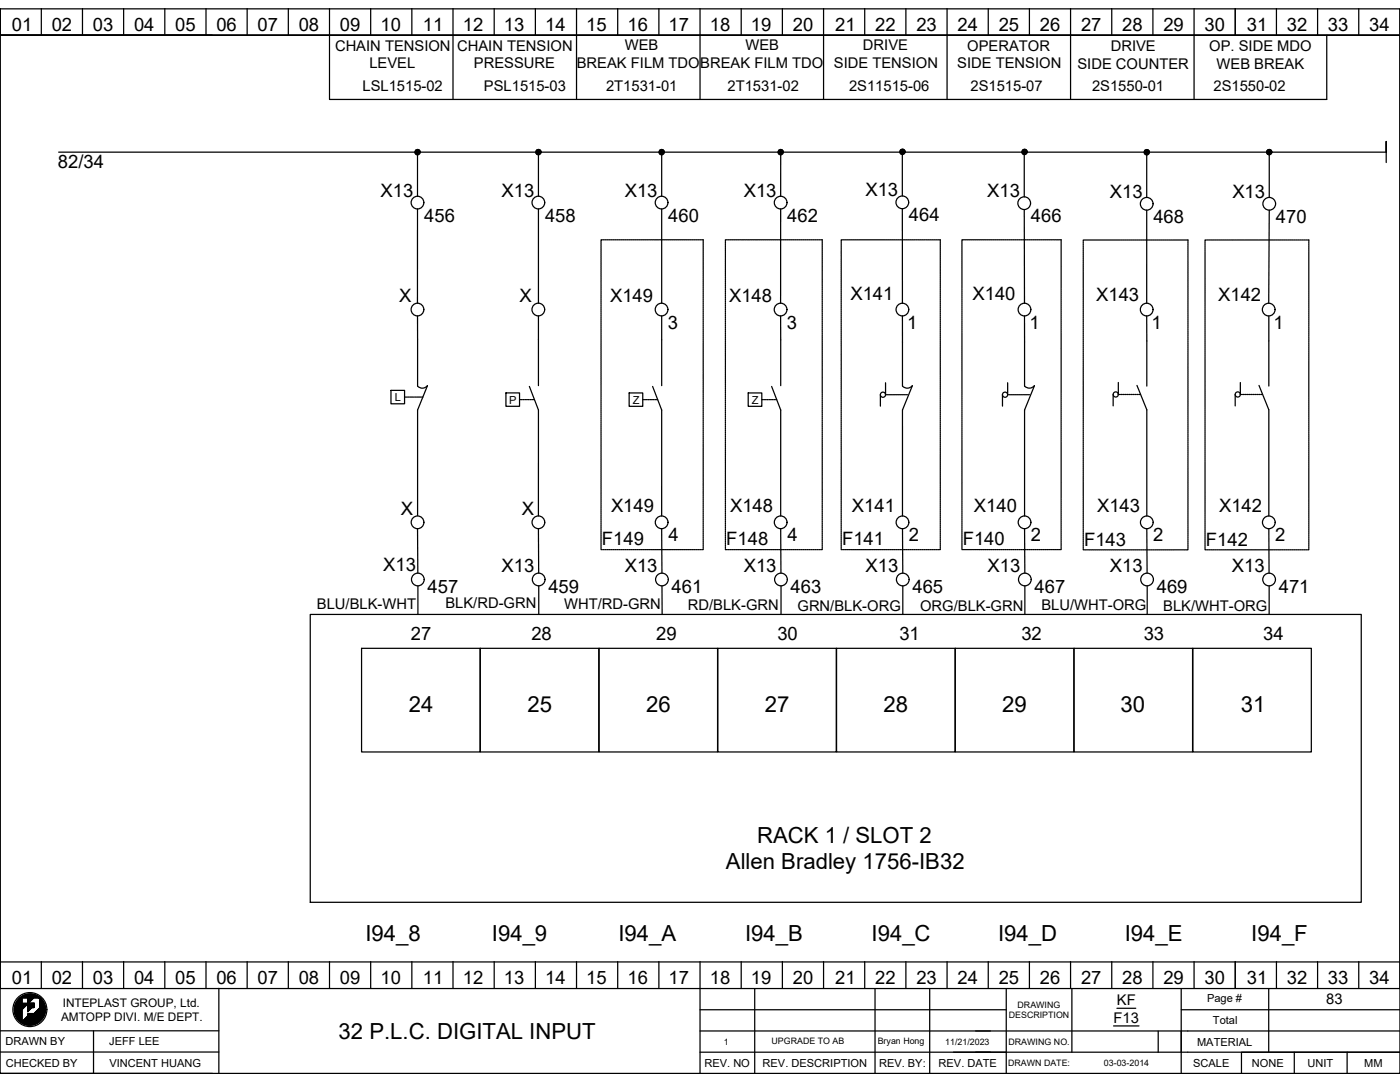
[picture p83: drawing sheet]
<svg xmlns="http://www.w3.org/2000/svg" width="279mm" height="216mm" viewBox="0 0 279 216" stroke-linecap="round" stroke-linejoin="round" font-family="sans-serif">
<defs><g id="words">
<g font-size="4.4">
<text x="81.6" y="142">24</text>
<text x="105.3" y="142">25</text>
<text x="128.9" y="142">26</text>
<text x="152.6" y="142">27</text>
<text x="176.3" y="142">28</text>
<text x="200" y="142">29</text>
<text x="223.6" y="142">30</text>
<text x="247.6" y="142">31</text>
<text x="144.9" y="173.5">Allen Bradley 1756-IB32</text>
<text x="151.1" y="168.2">RACK 1 / SLOT 2</text>
<text x="72.9" y="187.8">I94_8</text>
<text x="98.2" y="187.8">I94_9</text>
<text x="123.4" y="187.8">I94_A</text>
<text x="148.7" y="187.8">I94_B</text>
<text x="173.9" y="187.8">I94_C</text>
<text x="199.2" y="187.8">I94_D</text>
<text x="224.5" y="187.8">I94_E</text>
<text x="249.7" y="187.8">I94_F</text>
<text x="67.6" y="207.3">32 P.L.C. DIGITAL INPUT</text>
</g>
<g font-size="3.7">
<text x="2.3" y="6.2">01</text>
<text x="10.3" y="6.2">02</text>
<text x="18.5" y="6.2">03</text>
<text x="26.7" y="6.2">04</text>
<text x="35" y="6.2">05</text>
<text x="43.2" y="6.2">06</text>
<text x="51.4" y="6.2">07</text>
<text x="59.6" y="6.2">08</text>
<text x="67.8" y="6.2">09</text>
<text x="75.9" y="6.2">10</text>
<text x="84.4" y="6.2">11</text>
<text x="92.4" y="6.2">12</text>
<text x="100.6" y="6.2">13</text>
<text x="108.8" y="6.2">14</text>
<text x="117" y="6.2">15</text>
<text x="125.2" y="6.2">16</text>
<text x="133.4" y="6.2">17</text>
<text x="141.6" y="6.2">18</text>
<text x="149.9" y="6.2">19</text>
<text x="158.2" y="6.2">20</text>
<text x="166.7" y="6.2">21</text>
<text x="174.7" y="6.2">22</text>
<text x="182.9" y="6.2">23</text>
<text x="191.1" y="6.2">24</text>
<text x="199.3" y="6.2">25</text>
<text x="207.5" y="6.2">26</text>
<text x="215.7" y="6.2">27</text>
<text x="224" y="6.2">28</text>
<text x="232.2" y="6.2">29</text>
<text x="240.4" y="6.2">30</text>
<text x="248.8" y="6.2">31</text>
<text x="256.8" y="6.2">32</text>
<text x="265" y="6.2">33</text>
<text x="273.2" y="6.2">34</text>
<text x="11.6" y="33.6">82/34</text>
<text x="76" y="39.2">X13</text>
<text x="100.1" y="39.2">X13</text>
<text x="124.7" y="39.2">X13</text>
<text x="148.4" y="39.2">X13</text>
<text x="172.7" y="39.2">X13</text>
<text x="197" y="39.3">X13</text>
<text x="221.5" y="39.5">X13</text>
<text x="245.9" y="39.5">X13</text>
<text x="84.7" y="44.2">456</text>
<text x="108.8" y="44.2">458</text>
<text x="133.4" y="44.2">460</text>
<text x="157.1" y="44.2">462</text>
<text x="181.4" y="44.2">464</text>
<text x="205.7" y="44.3">466</text>
<text x="230.2" y="44.5">468</text>
<text x="254.6" y="44.5">470</text>
<text x="169.7" y="59.9">X141</text>
<text x="194.1" y="59.9">X140</text>
<text x="79.6" y="60.2">X</text>
<text x="103.7" y="60.2">X</text>
<text x="121.7" y="60.2">X149</text>
<text x="133.3" y="65.6">3</text>
<text x="145.5" y="60.2">X148</text>
<text x="157" y="65.6">3</text>
<text x="181.1" y="65.6">1</text>
<text x="205.4" y="65.6">1</text>
<text x="218.8" y="60.1">X143</text>
<text x="229.8" y="65.6">1</text>
<text x="243.1" y="60.1">X142</text>
<text x="254.2" y="65.6">1</text>
<text x="80" y="102.7">X</text>
<text x="104.2" y="102.7">X</text>
<text x="121.9" y="102.1">X149</text>
<text x="145.7" y="102.1">X148</text>
<text x="170" y="102.1">X141</text>
<text x="194.4" y="102.1">X140</text>
<text x="218.9" y="102.1">X143</text>
<text x="243.3" y="102.1">X142</text>
<text x="76.5" y="114">X13</text>
<text x="120.1" y="108.8">F149</text>
<text x="133.4" y="108">4</text>
<text x="144.9" y="108.8">F148</text>
<text x="157.1" y="108">4</text>
<text x="168.1" y="108.8">F141</text>
<text x="181.4" y="108">2</text>
<text x="192.1" y="108.8">F140</text>
<text x="205.7" y="108">2</text>
<text x="216.3" y="108.9">F143</text>
<text x="230.1" y="108">2</text>
<text x="240.7" y="108.9">F142</text>
<text x="254.5" y="108">2</text>
<text x="85.3" y="118.2">457</text>
<text x="100.1" y="114.2">X13</text>
<text x="109.4" y="118.2">459</text>
<text x="124.7" y="114.2">X13</text>
<text x="134" y="118.2">461</text>
<text x="148.4" y="114.2">X13</text>
<text x="157.8" y="118.2">463</text>
<text x="172.7" y="114.2">X13</text>
<text x="182.1" y="118.2">465</text>
<text x="197.1" y="114.2">X13</text>
<text x="206.5" y="118.2">467</text>
<text x="221.5" y="114.2">X13</text>
<text x="230.9" y="118.2">469</text>
<text x="245.8" y="114.2">X13</text>
<text x="255.2" y="118.2">471</text>
<text x="82" y="127.7">27</text>
<text x="106.1" y="127.7">28</text>
<text x="131" y="127.7">29</text>
<text x="155.1" y="127.7">30</text>
<text x="179.5" y="127.7">31</text>
<text x="203.8" y="127.7">32</text>
<text x="228.3" y="127.7">33</text>
<text x="252.1" y="127.8">34</text>
<text x="2.3" y="196.4">01</text>
<text x="10.3" y="196.4">02</text>
<text x="18.5" y="196.4">03</text>
<text x="26.7" y="196.4">04</text>
<text x="35" y="196.4">05</text>
<text x="43.2" y="196.4">06</text>
<text x="51.4" y="196.4">07</text>
<text x="59.6" y="196.4">08</text>
<text x="67.8" y="196.4">09</text>
<text x="75.9" y="196.4">10</text>
<text x="84.4" y="196.4">11</text>
<text x="92.4" y="196.4">12</text>
<text x="100.6" y="196.4">13</text>
<text x="108.8" y="196.4">14</text>
<text x="117" y="196.4">15</text>
<text x="125.2" y="196.4">16</text>
<text x="133.4" y="196.4">17</text>
<text x="141.6" y="196.4">18</text>
<text x="149.9" y="196.4">19</text>
<text x="158.2" y="196.4">20</text>
<text x="166.7" y="196.4">21</text>
<text x="174.7" y="196.4">22</text>
<text x="182.9" y="196.4">23</text>
<text x="191.1" y="196.4">24</text>
<text x="199.3" y="196.4">25</text>
<text x="207.5" y="196.4">26</text>
<text x="215.7" y="196.4">27</text>
<text x="224" y="196.4">28</text>
<text x="232.2" y="196.4">29</text>
<text x="240.4" y="196.4">30</text>
<text x="248.8" y="196.4">31</text>
<text x="256.8" y="196.4">32</text>
<text x="265" y="196.4">33</text>
<text x="273.2" y="196.4">34</text>
</g>
<g font-size="2.9">
<text x="66.9" y="10.1">CHAIN TENSION</text>
<text x="91.2" y="10.1">CHAIN TENSION</text>
<text x="124.7" y="10.1">WEB</text>
<text x="148.8" y="10">WEB</text>
<text x="172.2" y="10.1">DRIVE</text>
<text x="193" y="10.1">OPERATOR</text>
<text x="221.7" y="10.2">DRIVE</text>
<text x="241.3" y="10.2">OP. SIDE MDO</text>
<text x="73.7" y="13.6">LEVEL</text>
<text x="94.6" y="13.6">PRESSURE</text>
<text x="115.1" y="13.6">BREAK FILM TDO</text>
<text x="139.8" y="13.6">BREAK FILM TDO</text>
<text x="166.4" y="13.6">SIDE TENSION</text>
<text x="191" y="13.6">SIDE TENSION</text>
<text x="215" y="13.7">SIDE COUNTER</text>
<text x="242.8" y="13.7">WEB BREAK</text>
<text x="72.3" y="18.2">LSL1515-02</text>
<text x="96.6" y="18.2">PSL1515-03</text>
<text x="121" y="18.2">2T1531-01</text>
<text x="145.2" y="18.2">2T1531-02</text>
<text x="169.4" y="18.2">2S11515-06</text>
<text x="193.7" y="18.2">2S1515-07</text>
<text x="217.9" y="18.2">2S1550-01</text>
<text x="242.2" y="18.2">2S1550-02</text>
<text x="63.3" y="121.4">BLU/BLK-WHT</text>
<text x="88.9" y="121.3">BLK/RD-GRN</text>
<text x="112.6" y="121.6">WHT/RD-GRN</text>
<text x="137.3" y="121.7">RD/BLK-GRN</text>
<text x="159.2" y="121.9">GRN/BLK-ORG</text>
<text x="183.6" y="122">ORG/BLK-GRN</text>
<text x="207.8" y="121.6">BLU/WHT-ORG</text>
<text x="232.1" y="121.9">BLK/WHT-ORG</text>
<text x="222.9" y="200.6">KF</text>
<text x="264.7" y="200.4">83</text>
<text x="222.2" y="204.1">F13</text>
</g>
<g font-size="2.4">
<text x="12.2" y="203.7">AMTOPP DIVI. M/E DEPT.</text>
<text x="12.5" y="200.9">INTEPLAST GROUP, Ltd.</text>
</g>
<g font-size="2.2">
<text x="78.8" y="80">L</text>
<text x="101.6" y="80.5">P</text>
<text x="126.3" y="80.5">Z</text>
<text x="150.1" y="80.5">Z</text>
<text x="240.9" y="199.9">Page #</text>
<text x="1.1" y="208.6">DRAWN BY</text>
<text x="21.8" y="208.6">JEFF LEE</text>
<text x="238.9" y="208.6">MATERIAL</text>
<text x="242.1" y="204.4">Total</text>
<text x="1.1" y="212.8">CHECKED BY</text>
<text x="21.8" y="212.8">VINCENT HUANG</text>
<text x="140.6" y="212.9">REV. NO</text>
<text x="152.2" y="212.9">REV. DESCRIPTION</text>
<text x="175.4" y="212.9">REV. BY:</text>
<text x="187.3" y="212.9">REV. DATE</text>
<text x="238.1" y="212.9">SCALE</text>
<text x="249.8" y="212.9">NONE</text>
<text x="260.9" y="212.8">UNIT</text>
<text x="272.3" y="212.9">MM</text>
</g>
<g font-size="1.8">
<text x="201.3" y="203.2">DESCRIPTION</text>
<text x="203.1" y="201.1">DRAWING</text>
<text x="144.4" y="208.4">1</text>
<text x="154" y="208.4">UPGRADE TO AB</text>
<text x="175.2" y="208.3">Bryan Hong</text>
<text x="188.6" y="208.4">11/21/2023</text>
<text x="201.3" y="208.5">DRAWING NO.</text>
<text x="201.2" y="212.7">DRAWN DATE:</text>
<text x="220.3" y="212.7">03-03-2014</text>
</g>
</g></defs>
<g fill="none" stroke="#000" stroke-width=".25">
<path d="M0 1.8h279.4v212.4h-279.4zM0 7v-5.2v190.1v-4.2M8.2 1.7v5.3M16.5 1.7v5.3M24.7 1.7v5.3M32.9 1.7v5.3M41.1 1.7v5.3M42.4 7h-42.4h279.4M49.3 1.7v5.3M57.5 1.7v5.3M65.8 1.7v18.1h199v-12.8M74 1.7v5.3"/>
<path d="M82.2 1.7v5.3M90.4 1.7v18.1M98.6 1.7v5.3M106.8 1.7v5.3M115.1 1.7v18.1M123.3 1.7v5.3M131.5 1.7v5.3M139.7 1.7v18.1M147.9 1.7v5.3M156.1 1.7v5.3M164.4 1.7v18.1M172.6 1.7v5.3"/>
<path d="M180.8 1.7v5.3M189 1.7v18.1M197.2 1.7v5.3M205.4 1.7v5.3M213.7 1.7v18.1M221.9 1.7v5.3M230.1 1.7v5.3M238.3 1.7v18.1M246.5 1.7v5.3M254.7 1.7v5.3M263 1.7v5.3M271.2 1.7v5.3"/>
<path d="M279.4 1.8v195.5h-279.4v-5.4h279.4M11.7 30.4h264.9v-2.2v4.2M83 29.9l-.1 .2M83.3 29.8l-.5 .5M83.3 30.4v8.8M83.5 29.9l-.7 .6M83.6 29.9l-.7 .7M83.7 30l-.7 .7M83.8 30.1l-.7 .7M83.8 30.2l-.6 .7M83.9 30.4l-.5 .5M107.2 29.9l-.2 .2"/>
<path d="M107.4 29.8l-.5 .5M107.5 30.4v8.8M107.6 29.8l-.7 .7M107.7 29.9l-.7 .7M107.8 30l-.7 .7M107.9 30.1l-.7 .7M108 30.2l-.7 .7M108 30.4l-.5 .5M131.7 29.9l-.1 .2M132 29.8l-.5 .5M132.1 30.4v8.8M132.2 29.9l-.7 .6"/>
<path d="M132.3 29.9l-.7 .7M132.4 30l-.7 .7M132.5 30.1l-.7 .7M132.6 30.2l-.7 .7M132.6 30.4l-.5 .5M155.5 29.9l-.1 .2M155.8 29.8l-.5 .5M155.8 30.4v8.8M156 29.9l-.7 .6M156.1 29.9l-.7 .7M156.2 30l-.8 .7M156.3 30.1l-.8 .7"/>
<path d="M156.3 30.2l-.6 .7M156.3 30.4l-.4 .5M179.8 29.9l-.1 .1M180.1 30.4v8.7M180.1 29.8l-.5 .5M180.3 29.8l-.7 .6M180.4 29.8l-.7 .8M180.5 29.9l-.8 .8M180.6 30l-.8 .7M180.6 30.2l-.6 .6M180.6 30.3l-.4 .5M204.2 29.9l-.2 .1"/>
<path d="M204.4 30.4v8.9M204.4 29.8l-.5 .5M204.6 29.8l-.6 .7M204.7 29.9l-.7 .7M204.9 30l-.8 .7M204.9 30.1l-.7 .7M205 30.2l-.7 .6M205 30.4l-.5 .4M228.6 29.9l-.2 .2M228.8 29.8l-.5 .6M228.9 30.4v9M229 29.9l-.6 .6"/>
<path d="M229.1 29.9l-.7 .7M229.2 30l-.7 .7M229.3 30.1l-.7 .7M229.4 30.2l-.7 .7M229.4 30.4l-.5 .5M253 29.9l-.1 .2M253.3 29.8l-.5 .5M253.3 30.4v9M253.5 29.9l-.7 .6M253.6 29.9l-.7 .7M253.7 30l-.8 .7M253.8 30.1l-.8 .7"/>
<path d="M253.8 30.2l-.6 .7M253.8 30.4l-.4 .5M83.3 41.7v18.8M107.5 41.7v18.8M120 48.2v.3M120 48.6v.2M120 49v.2M120 49.4v.2M120 49.8v.2M120 50.2v.2M120 50.6v.2M120 51v.2"/>
<path d="M120 51.4v.2M120 51.7v.3M120 52.1v.3M120 52.5v.3M120 52.9v.3M120 53.3v.3M120 53.7v.3M120 54.1v.3M120 54.5v.3M120 54.9v.3M120 55.3v.3M120 55.7v.3"/>
<path d="M120 56.1v.3M120 56.5v.3M120 56.9v.3M120 57.3v.2M120 57.7v.2M120 58.1v.2M120 58.5v.2M120 58.9v.2M120 59.3v.2M120 59.7v.2M120.2 47.8h-.2v.3M120.3 47.8h.3"/>
<path d="M120.7 47.8h.3M121.1 47.8h.3M121.5 47.8h.3M121.9 47.8h.3M122.3 47.8h.3M122.7 47.8h.3M123.1 47.8h.3M123.5 47.8h.3M123.9 47.8h.3M124.3 47.8h.2M124.7 47.8h.2M125.1 47.8h.2"/>
<path d="M125.5 47.8h.2M125.9 47.8h.2M126.3 47.8h.2M126.7 47.8h.2M127 47.8h.3M127.4 47.8h.3M127.8 47.8h.3M128.2 47.8h.3M128.6 47.8h.3M129 47.8h.3M129.4 47.8h.3M129.8 47.8h.3"/>
<path d="M130.2 47.8h.3M130.6 47.8h.3M131 47.8h.3M131.4 47.8h.3M131.8 47.8h.3M132.1 41.7v18.8M132.2 47.8h.3M132.6 47.8h.2M133 47.8h.2M133.4 47.8h.2M133.8 47.8h.2M134.2 47.8h.2"/>
<path d="M134.6 47.8h.2M135 47.8h.2M135.4 47.8h.2M135.7 47.8h.3M136.1 47.8h.3M136.5 47.8h.3M136.9 47.8h.3M137.3 47.8h.3M137.7 47.8h.3M138.1 47.8h.3M138.5 47.8h.3M138.9 47.8h.3"/>
<path d="M139.3 47.8h.3M139.7 47.8h.3M140.1 47.8h.2v.3M140.3 48.2v.3M140.3 48.6v.2M140.3 49v.2M140.3 49.4v.2M140.3 49.8v.2M140.3 50.2v.2M140.3 50.6v.2M140.3 51v.2M140.3 51.4v.2"/>
<path d="M140.3 51.7v.3M140.3 52.1v.3M140.3 52.5v.3M140.3 52.9v.3M140.3 53.3v.3M140.3 53.7v.3M140.3 54.1v.3M140.3 54.5v.3M140.3 54.9v.3M140.3 55.3v.3M140.3 55.7v.3M140.3 56.1v.3"/>
<path d="M140.3 56.5v.3M140.3 56.9v.3M140.3 57.3v.2M140.3 57.7v.2M140.3 58.1v.2M140.3 58.5v.2M140.3 58.9v.2M140.3 59.3v.2M140.3 59.7v.2M144.8 48.2v.3M144.8 48.6v.2M144.8 49v.2"/>
<path d="M144.8 49.4v.2M144.8 49.8v.2M144.8 50.2v.2M144.8 50.6v.2M144.8 51v.2M144.8 51.4v.2M144.8 51.7v.3M144.8 52.1v.3M144.8 52.5v.3M144.8 52.9v.3M144.8 53.3v.3M144.8 53.7v.3"/>
<path d="M144.8 54.1v.3M144.8 54.5v.3M144.8 54.9v.3M144.8 55.3v.3M144.8 55.7v.3M144.8 56.1v.3M144.8 56.5v.3M144.8 56.9v.3M144.8 57.3v.2M144.8 57.7v.2M144.8 58.1v.2M144.8 58.5v.2"/>
<path d="M144.8 58.9v.2M144.8 59.3v.2M144.8 59.7v.2M145.1 47.8h-.3v.3M145.2 47.8h.3M145.6 47.8h.3M146 47.8h.3M146.4 47.8h.3M146.8 47.8h.3M147.2 47.8h.2M147.6 47.8h.2M148 47.8h.2"/>
<path d="M148.4 47.8h.2M148.8 47.8h.2M149.2 47.8h.2M149.6 47.8h.2M149.9 47.8h.3M150.3 47.8h.3M150.7 47.8h.3M151.1 47.8h.3M151.5 47.8h.3M151.9 47.8h.3M152.3 47.8h.3M152.7 47.8h.3"/>
<path d="M153.1 47.8h.3M153.5 47.8h.3M153.9 47.8h.3M154.3 47.8h.3M154.7 47.8h.3M155.1 47.8h.3M155.5 47.8h.2M155.8 41.7v18.8M155.9 47.8h.2M156.3 47.8h.2M156.7 47.8h.2M157.1 47.8h.2"/>
<path d="M157.5 47.8h.2M157.9 47.8h.2M158.3 47.8h.2M158.6 47.8h.3M159 47.8h.3M159.4 47.8h.3M159.8 47.8h.3M160.2 47.8h.3M160.6 47.8h.3M161 47.8h.3M161.4 47.8h.3M161.8 47.8h.3"/>
<path d="M162.2 47.8h.3M162.6 47.8h.3M163 47.8h.3M163.4 47.8h.3M163.8 47.8h.3v.3M164.1 48.2v.3M164.1 48.6v.2M164.1 49v.2M164.1 49.4v.2M164.1 49.8v.2M164.1 50.2v.2M164.1 50.6v.2"/>
<path d="M164.1 51v.2M164.1 51.4v.2M164.1 51.7v.3M164.1 52.1v.3M164.1 52.5v.3M164.1 52.9v.3M164.1 53.3v.3M164.1 53.7v.3M164.1 54.1v.3M164.1 54.5v.3M164.1 54.9v.3M164.1 55.3v.3"/>
<path d="M164.1 55.7v.3M164.1 56.1v.3M164.1 56.5v.3M164.1 56.9v.3M164.1 57.3v.2M164.1 57.7v.2M164.1 58.1v.2M164.1 58.5v.2M164.1 58.9v.2M164.1 59.3v.2M164.1 59.7v.2M167.9 48.2v.3"/>
<path d="M167.9 48.6v.3M167.9 49v.2M167.9 49.4v.2M167.9 49.8v.2M167.9 50.2v.2M167.9 50.6v.2M167.9 51v.2M167.9 51.4v.2M167.9 51.8v.2M167.9 52.1v.3M167.9 52.5v.3M167.9 52.9v.3"/>
<path d="M167.9 53.3v.3M167.9 53.7v.3M167.9 54.1v.3M167.9 54.5v.3M167.9 54.9v.3M167.9 55.3v.3M167.9 55.7v.3M167.9 56.1v.3M167.9 56.5v.3M167.9 56.9v.3M167.9 57.3v.2M167.9 57.7v.2"/>
<path d="M167.9 58.1v.2M167.9 58.5v.2M167.9 58.9v.2M167.9 59.3v.2M167.9 59.7v.2M168 47.9h-.1v.2M168.1 47.9h.3M168.5 47.9h.3M168.9 47.9h.3M169.3 47.9h.3M169.7 47.9h.3M170.1 47.9h.3"/>
<path d="M170.5 47.9h.3M170.9 47.9h.3M171.3 47.9h.3M171.7 47.9h.3M172.1 47.9h.3M172.5 47.9h.3M172.9 47.9h.3M173.3 47.9h.3M173.7 47.9h.2M174.1 47.9h.2M174.5 47.9h.2M174.9 47.9h.2"/>
<path d="M175.3 47.9h.2M175.7 47.9h.2M176.1 47.9h.2M176.5 47.9h.2M176.8 47.9h.3M177.2 47.9h.3M177.6 47.9h.3M178 47.9h.3M178.4 47.9h.3M178.8 47.9h.3M179.2 47.9h.3M179.6 47.9h.3"/>
<path d="M180 47.9h.3M180.1 41.6v18.9M180.4 47.9h.3M180.8 47.9h.3M181.2 47.9h.3M181.6 47.9h.3M182 47.9h.3M182.4 47.9h.2M182.8 47.9h.2M183.2 47.9h.2M183.6 47.9h.2M184 47.9h.2"/>
<path d="M184.4 47.9h.2M184.8 47.9h.2M185.1 47.9h.3M185.5 47.9h.3M185.9 47.9h.3M186.3 47.9h.3M186.7 47.9h.3M187.1 47.9h.3M187.5 47.9h.2v.2M187.7 48.2v.3M187.7 48.6v.3M187.7 49v.2"/>
<path d="M187.7 49.4v.2M187.7 49.8v.2M187.7 50.2v.2M187.7 50.6v.2M187.7 51v.2M187.7 51.4v.2M187.7 51.8v.2M187.7 52.1v.3M187.7 52.5v.3M187.7 52.9v.3M187.7 53.3v.3M187.7 53.7v.3"/>
<path d="M187.7 54.1v.3M187.7 54.5v.3M187.7 54.9v.3M187.7 55.3v.3M187.7 55.7v.3M187.7 56.1v.3M187.7 56.5v.3M187.7 56.9v.3M187.7 57.3v.2M187.7 57.7v.2M187.7 58.1v.2M187.7 58.5v.2"/>
<path d="M187.7 58.9v.2M187.7 59.3v.2M187.7 59.7v.2M192 48.2v.3M192 48.6v.2M192 49v.2M192 49.4v.2M192 49.8v.2M192 50.2v.2M192 50.6v.2M192 51v.2M192 51.4v.2"/>
<path d="M192 51.7v.3M192 52.1v.3M192 52.5v.3M192 52.9v.3M192 53.3v.3M192 53.7v.3M192 54.1v.3M192 54.5v.3M192 54.9v.3M192 55.3v.3M192 55.7v.3M192 56.1v.3"/>
<path d="M192 56.5v.3M192 56.9v.3M192 57.3v.2M192 57.7v.2M192 58.1v.2M192 58.5v.2M192 58.9v.2M192 59.3v.2M192 59.7v.2M192.1 47.8h-.1v.3M192.3 47.8h.2M192.6 47.8h.3"/>
<path d="M193 47.8h.3M193.4 47.8h.3M193.8 47.8h.3M194.2 47.8h.3M194.6 47.8h.3M195 47.8h.3M195.4 47.8h.3M195.8 47.8h.3M196.2 47.8h.3M196.6 47.8h.3M197 47.8h.3M197.4 47.8h.3"/>
<path d="M197.8 47.8h.3M198.2 47.8h.2M198.6 47.8h.2M199 47.8h.2M199.4 47.8h.2M199.8 47.8h.2M200.2 47.8h.2M200.6 47.8h.2M201 47.8h.2M201.3 47.8h.3M201.7 47.8h.3M202.1 47.8h.3"/>
<path d="M202.5 47.8h.3M202.9 47.8h.3M203.3 47.8h.3M203.7 47.8h.3M204.1 47.8h.3M204.4 41.8l.1 18.7M204.5 47.8h.3M204.9 47.8h.3M205.3 47.8h.3M205.7 47.8h.3M206.1 47.8h.3M206.5 47.8h.3"/>
<path d="M206.9 47.8h.2M207.3 47.8h.2M207.7 47.8h.2M208.1 47.8h.2M208.5 47.8h.2M208.9 47.8h.2M209.3 47.8h.2M209.7 47.8h.2M210 47.8h.3M210.4 47.8h.3M210.8 47.8h.3M211.2 47.8h.3"/>
<path d="M211.6 47.8h.2v.3M211.8 48.2v.3M211.8 48.6v.2M211.8 49v.2M211.8 49.4v.2M211.8 49.8v.2M211.8 50.2v.2M211.8 50.6v.2M211.8 51v.2M211.8 51.4v.2M211.8 51.7v.3M211.8 52.1v.3"/>
<path d="M211.8 52.5v.3M211.8 52.9v.3M211.8 53.3v.3M211.8 53.7v.3M211.8 54.1v.3M211.8 54.5v.3M211.8 54.9v.3M211.8 55.3v.3M211.8 55.7v.3M211.8 56.1v.3M211.8 56.5v.3M211.8 56.9v.3"/>
<path d="M211.8 57.3v.2M211.8 57.7v.2M211.8 58.1v.2M211.8 58.5v.2M211.8 58.9v.2M211.8 59.3v.2M211.8 59.7v.2M216.2 48.2v.3M216.2 48.6v.3M216.2 49v.3M216.2 49.4v.3M216.2 49.8v.3"/>
<path d="M216.2 50.2v.3M216.2 50.6v.3M216.2 51v.3M216.2 51.4v.3M216.2 51.8v.2M216.2 52.2v.2M216.2 52.6v.2M216.2 53v.2M216.2 53.4v.2M216.2 53.8v.2M216.2 54.2v.2M216.2 54.6v.2"/>
<path d="M216.2 54.9v.3M216.2 55.3v.3M216.2 55.7v.3M216.2 56.1v.3M216.2 56.5v.3M216.2 56.9v.3M216.2 57.3v.3M216.2 57.7v.3M216.2 58.1v.3M216.2 58.5v.3M216.2 58.9v.3M216.2 59.3v.3"/>
<path d="M216.2 59.7v.3M216.5 47.9h-.3v.2M216.6 47.9h.3M217 47.9h.3M217.4 47.9h.3M217.8 47.9h.3M218.2 47.9h.3M218.6 47.9h.3M219 47.9h.3M219.4 47.9h.2M219.8 47.9h.2M220.2 47.9h.2"/>
<path d="M220.6 47.9h.2M221 47.9h.2M221.4 47.9h.2M221.8 47.9h.2M222.1 47.9h.3M222.5 47.9h.3M222.9 47.9h.3M223.3 47.9h.3M223.7 47.9h.3M224.1 47.9h.3M224.5 47.9h.3M224.9 47.9h.3"/>
<path d="M225.3 47.9h.3M225.7 47.9h.3M226.1 47.9h.3M226.5 47.9h.3M226.9 47.9h.3M227.3 47.9h.3M227.7 47.9h.2M228.1 47.9h.2M228.5 47.9h.2M228.9 41.9l-.1 18.6M228.9 47.9h.2M229.3 47.9h.2"/>
<path d="M229.7 47.9h.2M230.1 47.9h.2M230.5 47.9h.2M230.8 47.9h.3M231.2 47.9h.3M231.6 47.9h.3M232 47.9h.3M232.4 47.9h.3M232.8 47.9h.3M233.2 47.9h.3M233.6 47.9h.3M234 47.9h.3"/>
<path d="M234.4 47.9h.3M234.8 47.9h.3M235.2 47.9h.3M235.6 47.9h.3M236 47.9h.3M236.4 47.9h.2M236.8 47.9h.3v.2M237.1 48.2v.3M237.1 48.6v.3M237.1 49v.3M237.1 49.4v.3M237.1 49.8v.3"/>
<path d="M237.1 50.2v.3M237.1 50.6v.3M237.1 51v.3M237.1 51.4v.3M237.1 51.8v.2M237.1 52.2v.2M237.1 52.6v.2M237.1 53v.2M237.1 53.4v.2M237.1 53.8v.2M237.1 54.2v.2M237.1 54.6v.2"/>
<path d="M237.1 54.9v.3M237.1 55.3v.3M237.1 55.7v.3M237.1 56.1v.3M237.1 56.5v.3M237.1 56.9v.3M237.1 57.3v.3M237.1 57.7v.3M237.1 58.1v.3M237.1 58.5v.3M237.1 58.9v.3M237.1 59.3v.3"/>
<path d="M237.1 59.7v.3M240.5 48.2v.3M240.5 48.6v.3M240.5 49v.3M240.5 49.4v.3M240.5 49.8v.3M240.5 50.2v.3M240.5 50.6v.3M240.5 51v.3M240.5 51.4v.3M240.5 51.8v.2M240.5 52.2v.2"/>
<path d="M240.5 52.6v.2M240.5 53v.2M240.5 53.4v.2M240.5 53.8v.2M240.5 54.2v.2M240.5 54.6v.2M240.5 54.9v.3M240.5 55.3v.3M240.5 55.7v.3M240.5 56.1v.3M240.5 56.5v.3M240.5 56.9v.3"/>
<path d="M240.5 57.3v.3M240.5 57.7v.3M240.5 58.1v.3M240.5 58.5v.3M240.5 58.9v.3M240.5 59.3v.3M240.5 59.7v.3M240.7 47.9h-.2v.2M240.8 47.9h.3M241.2 47.9h.3M241.6 47.9h.3M242 47.9h.3"/>
<path d="M242.4 47.9h.3M242.8 47.9h.3M243.2 47.9h.3M243.6 47.9h.3M244 47.9h.3M244.4 47.9h.2M244.8 47.9h.2M245.2 47.9h.2M245.6 47.9h.2M246 47.9h.2M246.4 47.9h.2M246.8 47.9h.2"/>
<path d="M247.2 47.9h.2M247.5 47.9h.3M247.9 47.9h.3M248.3 47.9h.3M248.7 47.9h.3M249.1 47.9h.3M249.5 47.9h.3M249.9 47.9h.3M250.3 47.9h.3M250.7 47.9h.3M251.1 47.9h.3M251.5 47.9h.3"/>
<path d="M251.9 47.9h.3M252.3 47.9h.3M252.7 47.9h.3M253.1 47.9h.2M253.3 41.9l-.1 18.6M253.5 47.9h.2M253.9 47.9h.2M254.3 47.9h.2M254.7 47.9h.2M255.1 47.9h.2M255.5 47.9h.2M255.9 47.9h.2"/>
<path d="M256.2 47.9h.3M256.6 47.9h.3M257 47.9h.3M257.4 47.9h.3M257.8 47.9h.3M258.2 47.9h.3M258.6 47.9h.3M259 47.9h.3M259.4 47.9h.3M259.8 47.9h.3M260.2 47.9h.3M260.6 47.9h.3"/>
<path d="M261 47.9h.2v.2M261.2 48.2v.3M261.2 48.6v.3M261.2 49v.3M261.2 49.4v.3M261.2 49.8v.3M261.2 50.2v.3M261.2 50.6v.3M261.2 51v.3M261.2 51.4v.3M261.2 51.8v.2M261.2 52.2v.2"/>
<path d="M261.2 52.6v.2M261.2 53v.2M261.2 53.4v.2M261.2 53.8v.2M261.2 54.2v.2M261.2 54.6v.2M261.2 54.9v.3M261.2 55.3v.3M261.2 55.7v.3M261.2 56.1v.3M261.2 56.5v.3M261.2 56.9v.3"/>
<path d="M261.2 57.3v.3M261.2 57.7v.3M261.2 58.1v.3M261.2 58.5v.3M261.2 58.9v.3M261.2 59.3v.3M261.2 59.7v.3M78 77.9h2.7v2.7h-2.7zM80.7 79.2h.3M81.1 79.2h.2M81.4 79.2h.2M81.8 79.2h.2"/>
<path d="M82.1 79.2h.2M82.5 79.2h.2M82.8 79.2h.2M83.1 79.2h.3M83.3 63v14a1.29 1.29 0 0 0 2 0l-2 4.8v21.1M83.5 79.2h.2M83.8 79.2h.3M84.2 79.2h.2M101 78.4h2.7v2.7h-2.7zM103.7 79.7h.2M104 79.7h.2M104.4 79.7h.2"/>
<path d="M104.7 79.7h.2M105.1 79.7h.2M105.4 79.7h.2M105.6 77.1l1.9 4.7v21.2M105.7 79.7h.3M106.1 79.7h.2M106.4 79.7h.2M107.5 63v14M120 60v.3M120 60.4v.3M120 60.8v.3M120 61.2v.3"/>
<path d="M120 61.6v.3M120 62v.3M120 62.4v.3M120 62.8v.3M120 63.2v.3M120 63.6v.3M120 64v.3M120 64.4v.3M120 64.8v.3M120 65.2v.3M120 65.6v.2M120 66v.2"/>
<path d="M120 66.4v.2M120 66.8v.2M120 67.2v.2M120 67.6v.2M120 68v.2M120 68.4v.2M120 68.7v.3M120 69.1v.3M120 69.5v.3M120 69.9v.3M120 70.3v.3M120 70.7v.3"/>
<path d="M120 71.1v.3M120 71.5v.3M120 71.9v.3M120 72.3v.3M120 72.7v.3M120 73.1v.3M120 73.5v.3M120 73.9v.2M120 74.3v.2M120 74.7v.2M120 75.1v.2M120 75.5v.2"/>
<path d="M120 75.9v.2M120 76.3v.2M120 76.7v.2M120 77v.3M120 77.4v.3M120 77.8v.3M120 78.2v.3M120 78.6v.3M120 79v.3M120 79.4v.3M120 79.8v.3M125.6 78.4h2.7v2.7h-2.7z"/>
<path d="M128.3 79.7h.2M128.6 79.7h.2M129 79.7h.2M129.3 79.7h.2M129.7 79.7h.2M130 79.7h.2M130.2 77.1l1.9 4.7-.1 21.2M130.3 79.7h.3M130.7 79.7h.2M131 79.7h.2M132.1 63v14M140.3 60v.3"/>
<path d="M140.3 60.4v.3M140.3 60.8v.3M140.3 61.2v.3M140.3 61.6v.3M140.3 62v.3M140.3 62.4v.3M140.3 62.8v.3M140.3 63.2v.3M140.3 63.6v.3M140.3 64v.3M140.3 64.4v.3M140.3 64.8v.3"/>
<path d="M140.3 65.2v.3M140.3 65.6v.2M140.3 66v.2M140.3 66.4v.2M140.3 66.8v.2M140.3 67.2v.2M140.3 67.6v.2M140.3 68v.2M140.3 68.4v.2M140.3 68.7v.3M140.3 69.1v.3M140.3 69.5v.3"/>
<path d="M140.3 69.9v.3M140.3 70.3v.3M140.3 70.7v.3M140.3 71.1v.3M140.3 71.5v.3M140.3 71.9v.3M140.3 72.3v.3M140.3 72.7v.3M140.3 73.1v.3M140.3 73.5v.3M140.3 73.9v.2M140.3 74.3v.2"/>
<path d="M140.3 74.7v.2M140.3 75.1v.2M140.3 75.5v.2M140.3 75.9v.2M140.3 76.3v.2M140.3 76.7v.2M140.3 77v.3M140.3 77.4v.3M140.3 77.8v.3M140.3 78.2v.3M140.3 78.6v.3M140.3 79v.3"/>
<path d="M140.3 79.4v.3M140.3 79.8v.3M144.8 60v.3M144.8 60.4v.3M144.8 60.8v.3M144.8 61.2v.3M144.8 61.6v.3M144.8 62v.3M144.8 62.4v.3M144.8 62.8v.3M144.8 63.2v.3M144.8 63.6v.3"/>
<path d="M144.8 64v.3M144.8 64.4v.3M144.8 64.8v.3M144.8 65.2v.3M144.8 65.6v.2M144.8 66v.2M144.8 66.4v.2M144.8 66.8v.2M144.8 67.2v.2M144.8 67.6v.2M144.8 68v.2M144.8 68.4v.2"/>
<path d="M144.8 68.7v.3M144.8 69.1v.3M144.8 69.5v.3M144.8 69.9v.3M144.8 70.3v.3M144.8 70.7v.3M144.8 71.1v.3M144.8 71.5v.3M144.8 71.9v.3M144.8 72.3v.3M144.8 72.7v.3M144.8 73.1v.3"/>
<path d="M144.8 73.5v.3M144.8 73.9v.2M144.8 74.3v.2M144.8 74.7v.2M144.8 75.1v.2M144.8 75.5v.2M144.8 75.9v.2M144.8 76.3v.2M144.8 76.7v.2M144.8 77v.3M144.8 77.4v.3M144.8 77.8v.3"/>
<path d="M144.8 78.2v.3M144.8 78.6v.3M144.8 79v.3M144.8 79.4v.3M144.8 79.8v.3M149.3 78.4h2.7v2.7h-2.7zM152 79.7h.2M152.4 79.7h.2M152.7 79.7h.2M153.1 79.7h.2M153.4 79.7h.2M153.8 79.7h.2"/>
<path d="M154 77.1l1.8 4.7v21.2M154.1 79.7h.2M154.4 79.7h.3M154.8 79.7h.2M155.8 63v14M164.1 60v.3M164.1 60.4v.3M164.1 60.8v.3M164.1 61.2v.3M164.1 61.6v.3M164.1 62v.3M164.1 62.4v.3"/>
<path d="M164.1 62.8v.3M164.1 63.2v.3M164.1 63.6v.3M164.1 64v.3M164.1 64.4v.3M164.1 64.8v.3M164.1 65.2v.3M164.1 65.6v.2M164.1 66v.2M164.1 66.4v.2M164.1 66.8v.2M164.1 67.2v.2"/>
<path d="M164.1 67.6v.2M164.1 68v.2M164.1 68.4v.2M164.1 68.7v.3M164.1 69.1v.3M164.1 69.5v.3M164.1 69.9v.3M164.1 70.3v.3M164.1 70.7v.3M164.1 71.1v.3M164.1 71.5v.3M164.1 71.9v.3"/>
<path d="M164.1 72.3v.3M164.1 72.7v.3M164.1 73.1v.3M164.1 73.5v.3M164.1 73.9v.2M164.1 74.3v.2M164.1 74.7v.2M164.1 75.1v.2M164.1 75.5v.2M164.1 75.9v.2M164.1 76.3v.2M164.1 76.7v.2"/>
<path d="M164.1 77v.3M164.1 77.4v.3M164.1 77.8v.3M164.1 78.2v.3M164.1 78.6v.3M164.1 79v.3M164.1 79.4v.3M164.1 79.8v.3M167.9 60v.3M167.9 60.4v.3M167.9 60.8v.3M167.9 61.2v.3"/>
<path d="M167.9 61.6v.3M167.9 62v.3M167.9 62.4v.3M167.9 62.8v.3M167.9 63.2v.3M167.9 63.6v.3M167.9 64v.3M167.9 64.4v.3M167.9 64.8v.3M167.9 65.2v.3M167.9 65.6v.2M167.9 66v.2"/>
<path d="M167.9 66.4v.2M167.9 66.8v.2M167.9 67.2v.2M167.9 67.6v.2M167.9 68v.2M167.9 68.4v.2M167.9 68.7v.3M167.9 69.1v.3M167.9 69.5v.3M167.9 69.9v.3M167.9 70.3v.3M167.9 70.7v.3"/>
<path d="M167.9 71.1v.3M167.9 71.5v.3M167.9 71.9v.3M167.9 72.3v.3M167.9 72.7v.3M167.9 73.1v.3M167.9 73.5v.3M167.9 73.9v.3M167.9 74.3v.2M167.9 74.7v.2M167.9 75.1v.2M167.9 75.5v.2"/>
<path d="M167.9 75.9v.2M167.9 76.3v.2M167.9 76.7v.2M167.9 77.1v.2M167.9 77.4v.3M167.9 77.8v.3M167.9 78.2v.3M167.9 78.6v.3M167.9 79v.3M167.9 79.4v.3M167.9 79.8v.3M175.7 78.8v2.2"/>
<path d="M176.7 76.4v2.4M176.9 78.8h.3M177.3 78.8h.3M177.7 78.8h.2M178.1 78.8h.2M178.5 78.8h.2M178.9 78.8h.2M179.3 78.8h.2M179.7 78.8h.2M180.1 78.8h.2M180.1 63v14a1.29 1.29 0 0 0 2 0l-2 4.8v21.2M180.5 78.8h.2"/>
<path d="M180.8 78.8h.3M187.7 60v.3M187.7 60.4v.3M187.7 60.8v.3M187.7 61.2v.3M187.7 61.6v.3M187.7 62v.3M187.7 62.4v.3M187.7 62.8v.3M187.7 63.2v.3M187.7 63.6v.3M187.7 64v.3"/>
<path d="M187.7 64.4v.3M187.7 64.8v.3M187.7 65.2v.3M187.7 65.6v.2M187.7 66v.2M187.7 66.4v.2M187.7 66.8v.2M187.7 67.2v.2M187.7 67.6v.2M187.7 68v.2M187.7 68.4v.2M187.7 68.7v.3"/>
<path d="M187.7 69.1v.3M187.7 69.5v.3M187.7 69.9v.3M187.7 70.3v.3M187.7 70.7v.3M187.7 71.1v.3M187.7 71.5v.3M187.7 71.9v.3M187.7 72.3v.3M187.7 72.7v.3M187.7 73.1v.3M187.7 73.5v.3"/>
<path d="M187.7 73.9v.3M187.7 74.3v.2M187.7 74.7v.2M187.7 75.1v.2M187.7 75.5v.2M187.7 75.9v.2M187.7 76.3v.2M187.7 76.7v.2M187.7 77.1v.2M187.7 77.4v.3M187.7 77.8v.3M187.7 78.2v.3"/>
<path d="M187.7 78.6v.3M187.7 79v.3M187.7 79.4v.3M187.7 79.8v.3M192 60v.3M192 60.4v.3M192 60.8v.3M192 61.2v.3M192 61.6v.3M192 62v.3M192 62.4v.3M192 62.8v.3"/>
<path d="M192 63.2v.3M192 63.6v.3M192 64v.3M192 64.4v.3M192 64.8v.3M192 65.2v.2M192 65.6v.2M192 66v.2M192 66.4v.2M192 66.8v.2M192 67.2v.2M192 67.6v.2"/>
<path d="M192 68v.2M192 68.3v.3M192 68.7v.3M192 69.1v.3M192 69.5v.3M192 69.9v.3M192 70.3v.3M192 70.7v.3M192 71.1v.3M192 71.5v.3M192 71.9v.3M192 72.3v.3"/>
<path d="M192 72.7v.3M192 73.1v.3M192 73.5v.2M192 73.9v.2M192 74.3v.2M192 74.7v.2M192 75.1v.2M192 75.5v.2M192 75.9v.2M192 76.3v.2M192 76.6v.3M192 77v.3"/>
<path d="M192 77.4v.3M192 77.8v.3M192 78.2v.3M192 78.6v.3M192 79v.3M192 79.4v.3M192 79.8v.3M200.1 78.8v2.2M201.1 76.4v2.4M201.3 78.8h.2M201.7 78.8h.2M202.1 78.8h.2"/>
<path d="M202.4 78.8h.3M202.8 78.8h.3M203.2 78.8h.3M203.6 78.8h.3M204 78.8h.3M204.4 78.8h.3M204.5 63v14a1.29 1.29 0 0 0 1.9 0l-1.9 4.8v21.2M204.8 78.8h.3M205.2 78.8h.3M211.8 60v.3M211.8 60.4v.3M211.8 60.8v.3"/>
<path d="M211.8 61.2v.3M211.8 61.6v.3M211.8 62v.3M211.8 62.4v.3M211.8 62.8v.3M211.8 63.2v.3M211.8 63.6v.3M211.8 64v.3M211.8 64.4v.3M211.8 64.8v.3M211.8 65.2v.2M211.8 65.6v.2"/>
<path d="M211.8 66v.2M211.8 66.4v.2M211.8 66.8v.2M211.8 67.2v.2M211.8 67.6v.2M211.8 68v.2M211.8 68.3v.3M211.8 68.7v.3M211.8 69.1v.3M211.8 69.5v.3M211.8 69.9v.3M211.8 70.3v.3"/>
<path d="M211.8 70.7v.3M211.8 71.1v.3M211.8 71.5v.3M211.8 71.9v.3M211.8 72.3v.3M211.8 72.7v.3M211.8 73.1v.3M211.8 73.5v.2M211.8 73.9v.2M211.8 74.3v.2M211.8 74.7v.2M211.8 75.1v.2"/>
<path d="M211.8 75.5v.2M211.8 75.9v.2M211.8 76.3v.2M211.8 76.6v.3M211.8 77v.3M211.8 77.4v.3M211.8 77.8v.3M211.8 78.2v.3M211.8 78.6v.3M211.8 79v.3M211.8 79.4v.3M211.8 79.8v.3"/>
<path d="M216.2 60.1v.3M216.2 60.5v.2M216.2 60.9v.2M216.2 61.3v.2M216.2 61.7v.2M216.2 62.1v.2M216.2 62.5v.2M216.2 62.9v.2M216.2 63.3v.2M216.2 63.6v.3M216.2 64v.3M216.2 64.4v.3"/>
<path d="M216.2 64.8v.3M216.2 65.2v.3M216.2 65.6v.3M216.2 66v.3M216.2 66.4v.3M216.2 66.8v.3M216.2 67.2v.3M216.2 67.6v.3M216.2 68v.3M216.2 68.4v.3M216.2 68.8v.3M216.2 69.2v.2"/>
<path d="M216.2 69.6v.2M216.2 70v.2M216.2 70.4v.2M216.2 70.8v.2M216.2 71.2v.2M216.2 71.6v.2M216.2 72v.2M216.2 72.3v.3M216.2 72.7v.3M216.2 73.1v.3M216.2 73.5v.3M216.2 73.9v.3"/>
<path d="M216.2 74.3v.3M216.2 74.7v.3M216.2 75.1v.3M216.2 75.5v.3M216.2 75.9v.3M216.2 76.3v.3M216.2 76.7v.3M216.2 77.1v.3M216.2 77.5v.2M216.2 77.9v.2M216.2 78.3v.2M216.2 78.7v.2"/>
<path d="M216.2 79.1v.2M216.2 79.5v.2M216.2 79.9v.2M222.2 78.7v2.3M223.2 76.3v2.4M223.4 78.7h.2M223.7 78.7h.3M224.1 78.7h.3M224.5 78.7h.3M224.9 78.7h.3M225.3 78.7h.3M225.7 78.7h.3"/>
<path d="M226.1 78.7h.3M226.5 78.7h.3M226.9 76.9l2 4.9v21.2M226.9 78.7h.3M227.3 78.7h.3M228.8 63l.1 14M237.1 60.1v.3M237.1 60.5v.2M237.1 60.9v.2M237.1 61.3v.2M237.1 61.7v.2M237.1 62.1v.2"/>
<path d="M237.1 62.5v.2M237.1 62.9v.2M237.1 63.3v.2M237.1 63.6v.3M237.1 64v.3M237.1 64.4v.3M237.1 64.8v.3M237.1 65.2v.3M237.1 65.6v.3M237.1 66v.3M237.1 66.4v.3M237.1 66.8v.3"/>
<path d="M237.1 67.2v.3M237.1 67.6v.3M237.1 68v.3M237.1 68.4v.3M237.1 68.8v.3M237.1 69.2v.2M237.1 69.6v.2M237.1 70v.2M237.1 70.4v.2M237.1 70.8v.2M237.1 71.2v.2M237.1 71.6v.2"/>
<path d="M237.1 72v.2M237.1 72.3v.3M237.1 72.7v.3M237.1 73.1v.3M237.1 73.5v.3M237.1 73.9v.3M237.1 74.3v.3M237.1 74.7v.3M237.1 75.1v.3M237.1 75.5v.3M237.1 75.9v.3M237.1 76.3v.3"/>
<path d="M237.1 76.7v.3M237.1 77.1v.3M237.1 77.5v.2M237.1 77.9v.2M237.1 78.3v.2M237.1 78.7v.2M237.1 79.1v.2M237.1 79.5v.2M237.1 79.9v.2M240.5 60.1v.2M240.5 60.5v.2M240.5 60.9v.2"/>
<path d="M240.5 61.3v.2M240.5 61.7v.2M240.5 62.1v.2M240.5 62.5v.2M240.5 62.8v.3M240.5 63.2v.3M240.5 63.6v.3M240.5 64v.3M240.5 64.4v.3M240.5 64.8v.3M240.5 65.2v.3M240.5 65.6v.3"/>
<path d="M240.5 66v.3M240.5 66.4v.3M240.5 66.8v.3M240.5 67.2v.3M240.5 67.6v.3M240.5 68v.3M240.5 68.4v.2M240.5 68.8v.2M240.5 69.2v.2M240.5 69.6v.2M240.5 70v.2M240.5 70.4v.2"/>
<path d="M240.5 70.8v.2M240.5 71.2v.2M240.5 71.5v.3M240.5 71.9v.3M240.5 72.3v.3M240.5 72.7v.3M240.5 73.1v.3M240.5 73.5v.3M240.5 73.9v.3M240.5 74.3v.3M240.5 74.7v.3M240.5 75.1v.3"/>
<path d="M240.5 75.5v.3M240.5 75.9v.3M240.5 76.3v.3M240.5 76.7v.3M240.5 77.1v.2M240.5 77.5v.2M240.5 77.9v.2M240.5 78.3v.2M240.5 78.7v.2M240.5 79.1v.2M240.5 79.5v.2M240.5 79.9v.2"/>
<path d="M246.5 78.7v2.3M247.5 76.3v2.4M247.7 78.7h.3M248.1 78.7h.3M248.5 78.7h.3M248.9 78.7h.2M249.3 78.7h.2M249.7 78.7h.2M250.1 78.7h.2M250.5 78.7h.2M250.9 78.7h.2M251.3 76.9l1.9 4.9v21.2"/>
<path d="M251.3 78.7h.2M251.7 78.7h.2M253.2 63v14M261.2 60.1v.2M261.2 60.5v.2M261.2 60.9v.2M261.2 61.3v.2M261.2 61.7v.2M261.2 62.1v.2M261.2 62.5v.2M261.2 62.8v.3M261.2 63.2v.3"/>
<path d="M261.2 63.6v.3M261.2 64v.3M261.2 64.4v.3M261.2 64.8v.3M261.2 65.2v.3M261.2 65.6v.3M261.2 66v.3M261.2 66.4v.3M261.2 66.8v.3M261.2 67.2v.3M261.2 67.6v.3M261.2 68v.3"/>
<path d="M261.2 68.4v.2M261.2 68.8v.2M261.2 69.2v.2M261.2 69.6v.2M261.2 70v.2M261.2 70.4v.2M261.2 70.8v.2M261.2 71.2v.2M261.2 71.5v.3M261.2 71.9v.3M261.2 72.3v.3M261.2 72.7v.3"/>
<path d="M261.2 73.1v.3M261.2 73.5v.3M261.2 73.9v.3M261.2 74.3v.3M261.2 74.7v.3M261.2 75.1v.3M261.2 75.5v.3M261.2 75.9v.3M261.2 76.3v.3M261.2 76.7v.3M261.2 77.1v.2M261.2 77.5v.2"/>
<path d="M261.2 77.9v.2M261.2 78.3v.2M261.2 78.7v.2M261.2 79.1v.2M261.2 79.5v.2M261.2 79.9v.2M120 80.2v.3M120 80.6v.3M120 81v.3M120 81.4v.3M120 81.8v.3M120 82.2v.2"/>
<path d="M120 82.6v.2M120 83v.2M120 83.4v.2M120 83.8v.2M120 84.2v.2M120 84.6v.2M120 85v.2M120 85.3v.3M120 85.7v.3M120 86.1v.3M120 86.5v.3M120 86.9v.3"/>
<path d="M120 87.3v.3M120 87.7v.3M120 88.1v.3M120 88.5v.3M120 88.9v.3M120 89.3v.3M120 89.7v.3M120 90.1v.3M120 90.5v.3M120 90.9v.2M120 91.3v.2M120 91.7v.2"/>
<path d="M120 92.1v.2M120 92.5v.2M120 92.9v.2M120 93.3v.2M120 93.7v.2M120 94v.3M120 94.4v.3M120 94.8v.3M120 95.2v.3M120 95.6v.3M120 96v.3M120 96.4v.3"/>
<path d="M120 96.8v.3M120 97.2v.3M120 97.6v.3M120 98v.3M120 98.4v.3M120 98.8v.3M120 99.2v.3M120 99.6v.2M120 100v.2M140.3 80.2v.3M140.3 80.6v.3M140.3 81v.3"/>
<path d="M140.3 81.4v.3M140.3 81.8v.3M140.3 82.2v.2M140.3 82.6v.2M140.3 83v.2M140.3 83.4v.2M140.3 83.8v.2M140.3 84.2v.2M140.3 84.6v.2M140.3 85v.2M140.3 85.3v.3M140.3 85.7v.3"/>
<path d="M140.3 86.1v.3M140.3 86.5v.3M140.3 86.9v.3M140.3 87.3v.3M140.3 87.7v.3M140.3 88.1v.3M140.3 88.5v.3M140.3 88.9v.3M140.3 89.3v.3M140.3 89.7v.3M140.3 90.1v.3M140.3 90.5v.3"/>
<path d="M140.3 90.9v.2M140.3 91.3v.2M140.3 91.7v.2M140.3 92.1v.2M140.3 92.5v.2M140.3 92.9v.2M140.3 93.3v.2M140.3 93.7v.2M140.3 94v.3M140.3 94.4v.3M140.3 94.8v.3M140.3 95.2v.3"/>
<path d="M140.3 95.6v.3M140.3 96v.3M140.3 96.4v.3M140.3 96.8v.3M140.3 97.2v.3M140.3 97.6v.3M140.3 98v.3M140.3 98.4v.3M140.3 98.8v.3M140.3 99.2v.3M140.3 99.6v.2M140.3 100v.2"/>
<path d="M144.8 80.2v.3M144.8 80.6v.3M144.8 81v.3M144.8 81.4v.3M144.8 81.8v.3M144.8 82.2v.2M144.8 82.6v.2M144.8 83v.2M144.8 83.4v.2M144.8 83.8v.2M144.8 84.2v.2M144.8 84.6v.2"/>
<path d="M144.8 85v.2M144.8 85.3v.3M144.8 85.7v.3M144.8 86.1v.3M144.8 86.5v.3M144.8 86.9v.3M144.8 87.3v.3M144.8 87.7v.3M144.8 88.1v.3M144.8 88.5v.3M144.8 88.9v.3M144.8 89.3v.3"/>
<path d="M144.8 89.7v.3M144.8 90.1v.3M144.8 90.5v.3M144.8 90.9v.2M144.8 91.3v.2M144.8 91.7v.2M144.8 92.1v.2M144.8 92.5v.2M144.8 92.9v.2M144.8 93.3v.2M144.8 93.7v.2M144.8 94v.3"/>
<path d="M144.8 94.4v.3M144.8 94.8v.3M144.8 95.2v.3M144.8 95.6v.3M144.8 96v.3M144.8 96.4v.3M144.8 96.8v.3M144.8 97.2v.3M144.8 97.6v.3M144.8 98v.3M144.8 98.4v.3M144.8 98.8v.3"/>
<path d="M144.8 99.2v.3M144.8 99.6v.2M144.8 100v.2M164.1 80.2v.3M164.1 80.6v.3M164.1 81v.3M164.1 81.4v.3M164.1 81.8v.3M164.1 82.2v.2M164.1 82.6v.2M164.1 83v.2M164.1 83.4v.2"/>
<path d="M164.1 83.8v.2M164.1 84.2v.2M164.1 84.6v.2M164.1 85v.2M164.1 85.3v.3M164.1 85.7v.3M164.1 86.1v.3M164.1 86.5v.3M164.1 86.9v.3M164.1 87.3v.3M164.1 87.7v.3M164.1 88.1v.3"/>
<path d="M164.1 88.5v.3M164.1 88.9v.3M164.1 89.3v.3M164.1 89.7v.3M164.1 90.1v.3M164.1 90.5v.3M164.1 90.9v.2M164.1 91.3v.2M164.1 91.7v.2M164.1 92.1v.2M164.1 92.5v.2M164.1 92.9v.2"/>
<path d="M164.1 93.3v.2M164.1 93.7v.2M164.1 94v.3M164.1 94.4v.3M164.1 94.8v.3M164.1 95.2v.3M164.1 95.6v.3M164.1 96v.3M164.1 96.4v.3M164.1 96.8v.3M164.1 97.2v.3M164.1 97.6v.3"/>
<path d="M164.1 98v.3M164.1 98.4v.3M164.1 98.8v.3M164.1 99.2v.3M164.1 99.6v.2M164.1 100v.2M167.9 80.2v.3M167.9 80.6v.3M167.9 81v.3M167.9 81.4v.3M167.9 81.8v.3M167.9 82.2v.3"/>
<path d="M167.9 82.6v.2M167.9 83v.2M167.9 83.4v.2M167.9 83.8v.2M167.9 84.2v.2M167.9 84.6v.2M167.9 85v.2M167.9 85.4v.2M167.9 85.7v.3M167.9 86.1v.3M167.9 86.5v.3M167.9 86.9v.3"/>
<path d="M167.9 87.3v.3M167.9 87.7v.3M167.9 88.1v.3M167.9 88.5v.3M167.9 88.9v.3M167.9 89.3v.3M167.9 89.7v.3M167.9 90.1v.3M167.9 90.5v.3M167.9 90.9v.2M167.9 91.3v.2M167.9 91.7v.2"/>
<path d="M167.9 92.1v.2M167.9 92.5v.2M167.9 92.9v.2M167.9 93.3v.2M167.9 93.7v.2M167.9 94v.3M167.9 94.4v.3M167.9 94.8v.3M167.9 95.2v.3M167.9 95.6v.3M167.9 96v.3M167.9 96.4v.3"/>
<path d="M167.9 96.8v.3M167.9 97.2v.3M167.9 97.6v.3M167.9 98v.3M167.9 98.4v.3M167.9 98.8v.3M167.9 99.2v.3M167.9 99.6v.2M167.9 100v.2M187.7 80.2v.3M187.7 80.6v.3M187.7 81v.3"/>
<path d="M187.7 81.4v.3M187.7 81.8v.3M187.7 82.2v.3M187.7 82.6v.2M187.7 83v.2M187.7 83.4v.2M187.7 83.8v.2M187.7 84.2v.2M187.7 84.6v.2M187.7 85v.2M187.7 85.4v.2M187.7 85.7v.3"/>
<path d="M187.7 86.1v.3M187.7 86.5v.3M187.7 86.9v.3M187.7 87.3v.3M187.7 87.7v.3M187.7 88.1v.3M187.7 88.5v.3M187.7 88.9v.3M187.7 89.3v.3M187.7 89.7v.3M187.7 90.1v.3M187.7 90.5v.3"/>
<path d="M187.7 90.9v.2M187.7 91.3v.2M187.7 91.7v.2M187.7 92.1v.2M187.7 92.5v.2M187.7 92.9v.2M187.7 93.3v.2M187.7 93.7v.2M187.7 94v.3M187.7 94.4v.3M187.7 94.8v.3M187.7 95.2v.3"/>
<path d="M187.7 95.6v.3M187.7 96v.3M187.7 96.4v.3M187.7 96.8v.3M187.7 97.2v.3M187.7 97.6v.3M187.7 98v.3M187.7 98.4v.3M187.7 98.8v.3M187.7 99.2v.3M187.7 99.6v.2M187.7 100v.2"/>
<path d="M192 80.2v.3M192 80.6v.3M192 81v.3M192 81.4v.3M192 81.8v.3M192 82.2v.2M192 82.6v.2M192 83v.2M192 83.4v.2M192 83.8v.2M192 84.2v.2M192 84.6v.2"/>
<path d="M192 85v.2M192 85.3v.3M192 85.7v.3M192 86.1v.3M192 86.5v.3M192 86.9v.3M192 87.3v.3M192 87.7v.3M192 88.1v.3M192 88.5v.3M192 88.9v.3M192 89.3v.3"/>
<path d="M192 89.7v.3M192 90.1v.3M192 90.5v.3M192 90.9v.2M192 91.3v.2M192 91.7v.2M192 92.1v.2M192 92.5v.2M192 92.9v.2M192 93.3v.2M192 93.7v.2M192 94v.3"/>
<path d="M192 94.4v.3M192 94.8v.3M192 95.2v.3M192 95.6v.3M192 96v.3M192 96.4v.3M192 96.8v.3M192 97.2v.3M192 97.6v.3M192 98v.3M192 98.4v.3M192 98.8v.3"/>
<path d="M192 99.2v.2M192 99.6v.2M192 100v.2M211.8 80.2v.3M211.8 80.6v.3M211.8 81v.3M211.8 81.4v.3M211.8 81.8v.3M211.8 82.2v.2M211.8 82.6v.2M211.8 83v.2M211.8 83.4v.2"/>
<path d="M211.8 83.8v.2M211.8 84.2v.2M211.8 84.6v.2M211.8 85v.2M211.8 85.3v.3M211.8 85.7v.3M211.8 86.1v.3M211.8 86.5v.3M211.8 86.9v.3M211.8 87.3v.3M211.8 87.7v.3M211.8 88.1v.3"/>
<path d="M211.8 88.5v.3M211.8 88.9v.3M211.8 89.3v.3M211.8 89.7v.3M211.8 90.1v.3M211.8 90.5v.3M211.8 90.9v.2M211.8 91.3v.2M211.8 91.7v.2M211.8 92.1v.2M211.8 92.5v.2M211.8 92.9v.2"/>
<path d="M211.8 93.3v.2M211.8 93.7v.2M211.8 94v.3M211.8 94.4v.3M211.8 94.8v.3M211.8 95.2v.3M211.8 95.6v.3M211.8 96v.3M211.8 96.4v.3M211.8 96.8v.3M211.8 97.2v.3M211.8 97.6v.3"/>
<path d="M211.8 98v.3M211.8 98.4v.3M211.8 98.8v.3M211.8 99.2v.2M211.8 99.6v.2M211.8 100v.2M216.2 80.2v.3M216.2 80.6v.3M216.2 81v.3M216.2 81.4v.3M216.2 81.8v.3M216.2 82.2v.3"/>
<path d="M216.2 82.6v.3M216.2 83v.3M216.2 83.4v.3M216.2 83.8v.3M216.2 84.2v.3M216.2 84.6v.3M216.2 85v.3M216.2 85.4v.3M216.2 85.8v.2M216.2 86.2v.2M216.2 86.6v.2M216.2 87v.2"/>
<path d="M216.2 87.4v.2M216.2 87.8v.2M216.2 88.2v.2M216.2 88.6v.2M216.2 88.9v.3M216.2 89.3v.3M216.2 89.7v.3M216.2 90.1v.3M216.2 90.5v.3M216.2 90.9v.3M216.2 91.3v.3M216.2 91.7v.3"/>
<path d="M216.2 92.1v.3M216.2 92.5v.3M216.2 92.9v.3M216.2 93.3v.3M216.2 93.7v.3M216.2 94.1v.3M216.2 94.5v.2M216.2 94.9v.2M216.2 95.3v.2M216.2 95.7v.2M216.2 96.1v.2M216.2 96.5v.2"/>
<path d="M216.2 96.9v.2M216.2 97.3v.2M216.2 97.6v.3M216.2 98v.3M216.2 98.4v.3M216.2 98.8v.3M216.2 99.2v.3M216.2 99.6v.3M237.1 80.2v.3M237.1 80.6v.3M237.1 81v.3M237.1 81.4v.3"/>
<path d="M237.1 81.8v.3M237.1 82.2v.3M237.1 82.6v.3M237.1 83v.3M237.1 83.4v.3M237.1 83.8v.3M237.1 84.2v.3M237.1 84.6v.3M237.1 85v.3M237.1 85.4v.3M237.1 85.8v.2M237.1 86.2v.2"/>
<path d="M237.1 86.6v.2M237.1 87v.2M237.1 87.4v.2M237.1 87.8v.2M237.1 88.2v.2M237.1 88.6v.2M237.1 88.9v.3M237.1 89.3v.3M237.1 89.7v.3M237.1 90.1v.3M237.1 90.5v.3M237.1 90.9v.3"/>
<path d="M237.1 91.3v.3M237.1 91.7v.3M237.1 92.1v.3M237.1 92.5v.3M237.1 92.9v.3M237.1 93.3v.3M237.1 93.7v.3M237.1 94.1v.3M237.1 94.5v.2M237.1 94.9v.2M237.1 95.3v.2M237.1 95.7v.2"/>
<path d="M237.1 96.1v.2M237.1 96.5v.2M237.1 96.9v.2M237.1 97.3v.2M237.1 97.6v.3M237.1 98v.3M237.1 98.4v.3M237.1 98.8v.3M237.1 99.2v.3M237.1 99.6v.3M240.5 80.2v.3M240.5 80.6v.3"/>
<path d="M240.5 81v.3M240.5 81.4v.3M240.5 81.8v.3M240.5 82.2v.3M240.5 82.6v.3M240.5 83v.3M240.5 83.4v.3M240.5 83.8v.3M240.5 84.2v.3M240.5 84.6v.3M240.5 85v.3M240.5 85.4v.3"/>
<path d="M240.5 85.8v.2M240.5 86.2v.2M240.5 86.6v.2M240.5 87v.2M240.5 87.4v.2M240.5 87.8v.2M240.5 88.2v.2M240.5 88.5v.3M240.5 88.9v.3M240.5 89.3v.3M240.5 89.7v.3M240.5 90.1v.3"/>
<path d="M240.5 90.5v.3M240.5 90.9v.3M240.5 91.3v.3M240.5 91.7v.3M240.5 92.1v.3M240.5 92.5v.3M240.5 92.9v.3M240.5 93.3v.3M240.5 93.7v.2M240.5 94.1v.2M240.5 94.5v.2M240.5 94.9v.2"/>
<path d="M240.5 95.3v.2M240.5 95.7v.2M240.5 96.1v.2M240.5 96.5v.2M240.5 96.8v.3M240.5 97.2v.3M240.5 97.6v.3M240.5 98v.3M240.5 98.4v.3M240.5 98.8v.3M240.5 99.2v.3M240.5 99.6v.3"/>
<path d="M261.2 80.2v.3M261.2 80.6v.3M261.2 81v.3M261.2 81.4v.3M261.2 81.8v.3M261.2 82.2v.3M261.2 82.6v.3M261.2 83v.3M261.2 83.4v.3M261.2 83.8v.3M261.2 84.2v.3M261.2 84.6v.3"/>
<path d="M261.2 85v.3M261.2 85.4v.3M261.2 85.8v.2M261.2 86.2v.2M261.2 86.6v.2M261.2 87v.2M261.2 87.4v.2M261.2 87.8v.2M261.2 88.2v.2M261.2 88.5v.3M261.2 88.9v.3M261.2 89.3v.3"/>
<path d="M261.2 89.7v.3M261.2 90.1v.3M261.2 90.5v.3M261.2 90.9v.3M261.2 91.3v.3M261.2 91.7v.3M261.2 92.1v.3M261.2 92.5v.3M261.2 92.9v.3M261.2 93.3v.3M261.2 93.7v.2M261.2 94.1v.2"/>
<path d="M261.2 94.5v.2M261.2 94.9v.2M261.2 95.3v.2M261.2 95.7v.2M261.2 96.1v.2M261.2 96.5v.2M261.2 96.8v.3M261.2 97.2v.3M261.2 97.6v.3M261.2 98v.3M261.2 98.4v.3M261.2 98.8v.3"/>
<path d="M261.2 99.2v.3M261.2 99.6v.3M83.3 105.5l.1 8.9M83.4 116.9v5.7M107.5 105.5v8.9M107.5 116.9v5.7M120 109.5v.2h.2M120 100.4v.2M120 100.8v.2M120 101.2v.2M120 101.6v.2M120 102v.2"/>
<path d="M120 102.4v.2M120 102.7v.3M120 103.1v.3M120 103.5v.3M120 103.9v.3M120 104.3v.3M120 104.7v.3M120 105.1v.3M120 105.5v.3M120 105.9v.3M120 106.3v.3M120 106.7v.3"/>
<path d="M120 107.1v.3M120 107.5v.3M120 107.9v.2M120 108.3v.2M120 108.7v.2M120 109.1v.2M120.3 109.7h.3M120.7 109.7h.3M121.1 109.7h.3M121.5 109.7h.3M121.9 109.7h.3M122.3 109.7h.3"/>
<path d="M122.7 109.7h.3M123.1 109.7h.3M123.5 109.7h.3M123.9 109.7h.3M124.3 109.7h.2M124.7 109.7h.2M125.1 109.7h.2M125.5 109.7h.2M125.9 109.7h.2M126.3 109.7h.2M126.7 109.7h.2M127 109.7h.3"/>
<path d="M127.4 109.7h.3M127.8 109.7h.3M128.2 109.7h.3M128.6 109.7h.3M129 109.7h.3M129.4 109.7h.3M129.8 109.7h.3M130.2 109.7h.3M130.6 109.7h.3M131 109.7h.3M131.4 109.7h.3M131.8 109.7h.3"/>
<path d="M132 105.5l.1 8.9M132.1 116.9v5.7M132.2 109.7h.3M132.6 109.7h.2M133 109.7h.2M133.4 109.7h.2M133.8 109.7h.2M134.2 109.7h.2M134.6 109.7h.2M135 109.7h.2M135.4 109.7h.2M135.7 109.7h.3"/>
<path d="M136.1 109.7h.3M136.5 109.7h.3M136.9 109.7h.3M137.3 109.7h.3M137.7 109.7h.3M138.1 109.7h.3M138.5 109.7h.3M138.9 109.7h.3M139.3 109.7h.3M139.7 109.7h.3M140.3 109.5v.2h-.2M140.3 100.4v.2"/>
<path d="M140.3 100.8v.2M140.3 101.2v.2M140.3 101.6v.2M140.3 102v.2M140.3 102.4v.2M140.3 102.7v.3M140.3 103.1v.3M140.3 103.5v.3M140.3 103.9v.3M140.3 104.3v.3M140.3 104.7v.3M140.3 105.1v.3"/>
<path d="M140.3 105.5v.3M140.3 105.9v.3M140.3 106.3v.3M140.3 106.7v.3M140.3 107.1v.3M140.3 107.5v.3M140.3 107.9v.2M140.3 108.3v.2M140.3 108.7v.2M140.3 109.1v.2M144.8 109.5v.2h.3M144.8 100.4v.2"/>
<path d="M144.8 100.8v.2M144.8 101.2v.2M144.8 101.6v.2M144.8 102v.2M144.8 102.4v.2M144.8 102.7v.3M144.8 103.1v.3M144.8 103.5v.3M144.8 103.9v.3M144.8 104.3v.3M144.8 104.7v.3M144.8 105.1v.3"/>
<path d="M144.8 105.5v.3M144.8 105.9v.3M144.8 106.3v.3M144.8 106.7v.3M144.8 107.1v.3M144.8 107.5v.3M144.8 107.9v.2M144.8 108.3v.2M144.8 108.7v.2M144.8 109.1v.2M145.2 109.7h.3M145.6 109.7h.3"/>
<path d="M146 109.7h.3M146.4 109.7h.3M146.8 109.7h.3M147.2 109.7h.2M147.6 109.7h.2M148 109.7h.2M148.4 109.7h.2M148.8 109.7h.2M149.2 109.7h.2M149.6 109.7h.2M149.9 109.7h.3M150.3 109.7h.3"/>
<path d="M150.7 109.7h.3M151.1 109.7h.3M151.5 109.7h.3M151.9 109.7h.3M152.3 109.7h.3M152.7 109.7h.3M153.1 109.7h.3M153.5 109.7h.3M153.9 109.7h.3M154.3 109.7h.3M154.7 109.7h.3M155.1 109.7h.3"/>
<path d="M155.5 109.7h.2M155.8 105.5l.1 8.9M155.9 116.9v5.7M155.9 109.7h.2M156.3 109.7h.2M156.7 109.7h.2M157.1 109.7h.2M157.5 109.7h.2M157.9 109.7h.2M158.3 109.7h.2M158.6 109.7h.3M159 109.7h.3"/>
<path d="M159.4 109.7h.3M159.8 109.7h.3M160.2 109.7h.3M160.6 109.7h.3M161 109.7h.3M161.4 109.7h.3M161.8 109.7h.3M162.2 109.7h.3M162.6 109.7h.3M163 109.7h.3M163.4 109.7h.3M164.1 109.5v.2h-.3"/>
<path d="M164.1 100.4v.2M164.1 100.8v.2M164.1 101.2v.2M164.1 101.6v.2M164.1 102v.2M164.1 102.4v.2M164.1 102.7v.3M164.1 103.1v.3M164.1 103.5v.3M164.1 103.9v.3M164.1 104.3v.3M164.1 104.7v.3"/>
<path d="M164.1 105.1v.3M164.1 105.5v.3M164.1 105.9v.3M164.1 106.3v.3M164.1 106.7v.3M164.1 107.1v.3M164.1 107.5v.3M164.1 107.9v.2M164.1 108.3v.2M164.1 108.7v.2M164.1 109.1v.2M167.9 109.5v.2h.1"/>
<path d="M167.9 100.4v.2M167.9 100.8v.2M167.9 101.2v.2M167.9 101.6v.2M167.9 102v.2M167.9 102.4v.2M167.9 102.7v.3M167.9 103.1v.3M167.9 103.5v.3M167.9 103.9v.3M167.9 104.3v.3M167.9 104.7v.3"/>
<path d="M167.9 105.1v.3M167.9 105.5v.3M167.9 105.9v.3M167.9 106.3v.3M167.9 106.7v.3M167.9 107.1v.3M167.9 107.5v.3M167.9 107.9v.3M167.9 108.3v.2M167.9 108.7v.2M167.9 109.1v.2M168.1 109.7h.3"/>
<path d="M168.5 109.7h.3M168.9 109.7h.3M169.3 109.7h.3M169.7 109.7h.3M170.1 109.7h.3M170.5 109.7h.3M170.9 109.7h.3M171.3 109.7h.3M171.7 109.7h.3M172.1 109.7h.3M172.5 109.7h.3M172.9 109.7h.3"/>
<path d="M173.3 109.7h.3M173.7 109.7h.2M174.1 109.7h.2M174.5 109.7h.2M174.9 109.7h.2M175.3 109.7h.2M175.7 109.7h.2M176.1 109.7h.2M176.5 109.7h.2M176.8 109.7h.3M177.2 109.7h.3M177.6 109.7h.3"/>
<path d="M178 109.7h.3M178.4 109.7h.3M178.8 109.7h.3M179.2 109.7h.3M179.6 109.7h.3M180 109.7h.3M180.1 105.5l.1 8.9M180.2 116.9v5.7M180.4 109.7h.3M180.8 109.7h.3M181.2 109.7h.3M181.6 109.7h.3"/>
<path d="M182 109.7h.3M182.4 109.7h.2M182.8 109.7h.2M183.2 109.7h.2M183.6 109.7h.2M184 109.7h.2M184.4 109.7h.2M184.8 109.7h.2M185.1 109.7h.3M185.5 109.7h.3M185.9 109.7h.3M186.3 109.7h.3"/>
<path d="M186.7 109.7h.3M187.1 109.7h.3M187.7 109.5v.2h-.2M187.7 100.4v.2M187.7 100.8v.2M187.7 101.2v.2M187.7 101.6v.2M187.7 102v.2M187.7 102.4v.2M187.7 102.7v.3M187.7 103.1v.3M187.7 103.5v.3"/>
<path d="M187.7 103.9v.3M187.7 104.3v.3M187.7 104.7v.3M187.7 105.1v.3M187.7 105.5v.3M187.7 105.9v.3M187.7 106.3v.3M187.7 106.7v.3M187.7 107.1v.3M187.7 107.5v.3M187.7 107.9v.3M187.7 108.3v.2"/>
<path d="M187.7 108.7v.2M187.7 109.1v.2M192 109.5v.2h.1M192 100.4v.2M192 100.8v.2M192 101.2v.2M192 101.6v.2M192 101.9v.3M192 102.3v.3M192 102.7v.3M192 103.1v.3M192 103.5v.3"/>
<path d="M192 103.9v.3M192 104.3v.3M192 104.7v.3M192 105.1v.3M192 105.5v.3M192 105.9v.3M192 106.3v.3M192 106.7v.3M192 107.1v.3M192 107.5v.2M192 107.9v.2M192 108.3v.2"/>
<path d="M192 108.7v.2M192 109.1v.2M192.3 109.7h.2M192.6 109.7h.3M193 109.7h.3M193.4 109.7h.3M193.8 109.7h.3M194.2 109.7h.3M194.6 109.7h.3M195 109.7h.3M195.4 109.7h.3M195.8 109.7h.3"/>
<path d="M196.2 109.7h.3M196.6 109.7h.3M197 109.7h.3M197.4 109.7h.3M197.8 109.7h.3M198.2 109.7h.2M198.6 109.7h.2M199 109.7h.2M199.4 109.7h.2M199.8 109.7h.2M200.2 109.7h.2M200.6 109.7h.2"/>
<path d="M201 109.7h.2M201.3 109.7h.3M201.7 109.7h.3M202.1 109.7h.3M202.5 109.7h.3M202.9 109.7h.3M203.3 109.7h.3M203.7 109.7h.3M204.1 109.7h.3M204.5 105.5v8.9M204.5 109.7h.3M204.5 116.9v5.7"/>
<path d="M204.9 109.7h.3M205.3 109.7h.3M205.7 109.7h.3M206.1 109.7h.3M206.5 109.7h.3M206.9 109.7h.2M207.3 109.7h.2M207.7 109.7h.2M208.1 109.7h.2M208.5 109.7h.2M208.9 109.7h.2M209.3 109.7h.2"/>
<path d="M209.7 109.7h.2M210 109.7h.3M210.4 109.7h.3M210.8 109.7h.3M211.2 109.7h.3M211.8 109.5v.2h-.2M211.8 100.4v.2M211.8 100.8v.2M211.8 101.2v.2M211.8 101.6v.2M211.8 101.9v.3M211.8 102.3v.3"/>
<path d="M211.8 102.7v.3M211.8 103.1v.3M211.8 103.5v.3M211.8 103.9v.3M211.8 104.3v.3M211.8 104.7v.3M211.8 105.1v.3M211.8 105.5v.3M211.8 105.9v.3M211.8 106.3v.3M211.8 106.7v.3M211.8 107.1v.3"/>
<path d="M211.8 107.5v.2M211.8 107.9v.2M211.8 108.3v.2M211.8 108.7v.2M211.8 109.1v.2M216.2 109.5v.2h.3M216.2 100v.3M216.2 100.4v.3M216.2 100.8v.3M216.2 101.2v.3M216.2 101.6v.3M216.2 102v.3"/>
<path d="M216.2 102.4v.3M216.2 102.8v.2M216.2 103.2v.2M216.2 103.6v.2M216.2 104v.2M216.2 104.4v.2M216.2 104.8v.2M216.2 105.2v.2M216.2 105.6v.2M216.2 105.9v.3M216.2 106.3v.3M216.2 106.7v.3"/>
<path d="M216.2 107.1v.3M216.2 107.5v.3M216.2 107.9v.3M216.2 108.3v.3M216.2 108.7v.3M216.2 109.1v.3M216.6 109.7h.3M217 109.7h.3M217.4 109.7h.3M217.8 109.7h.3M218.2 109.7h.3M218.6 109.7h.3"/>
<path d="M219 109.7h.3M219.4 109.7h.2M219.8 109.7h.2M220.2 109.7h.2M220.6 109.7h.2M221 109.7h.2M221.4 109.7h.2M221.8 109.7h.2M222.1 109.7h.3M222.5 109.7h.3M222.9 109.7h.3M223.3 109.7h.3"/>
<path d="M223.7 109.7h.3M224.1 109.7h.3M224.5 109.7h.3M224.9 109.7h.3M225.3 109.7h.3M225.7 109.7h.3M226.1 109.7h.3M226.5 109.7h.3M226.9 109.7h.3M227.3 109.7h.3M227.7 109.7h.2M228.1 109.7h.2"/>
<path d="M228.5 109.7h.2M228.9 105.5v8.9M228.9 109.7h.2M228.9 116.9v5.7M229.3 109.7h.2M229.7 109.7h.2M230.1 109.7h.2M230.5 109.7h.2M230.8 109.7h.3M231.2 109.7h.3M231.6 109.7h.3M232 109.7h.3"/>
<path d="M232.4 109.7h.3M232.8 109.7h.3M233.2 109.7h.3M233.6 109.7h.3M234 109.7h.3M234.4 109.7h.3M234.8 109.7h.3M235.2 109.7h.3M235.6 109.7h.3M236 109.7h.3M236.4 109.7h.2M237.1 109.5v.2h-.3"/>
<path d="M237.1 100v.3M237.1 100.4v.3M237.1 100.8v.3M237.1 101.2v.3M237.1 101.6v.3M237.1 102v.3M237.1 102.4v.3M237.1 102.8v.2M237.1 103.2v.2M237.1 103.6v.2M237.1 104v.2M237.1 104.4v.2"/>
<path d="M237.1 104.8v.2M237.1 105.2v.2M237.1 105.6v.2M237.1 105.9v.3M237.1 106.3v.3M237.1 106.7v.3M237.1 107.1v.3M237.1 107.5v.3M237.1 107.9v.3M237.1 108.3v.3M237.1 108.7v.3M237.1 109.1v.3"/>
<path d="M240.5 109.5v.2h.2M240.5 100v.3M240.5 100.4v.3M240.5 100.8v.3M240.5 101.2v.3M240.5 101.6v.3M240.5 102v.3M240.5 102.4v.2M240.5 102.8v.2M240.5 103.2v.2M240.5 103.6v.2M240.5 104v.2"/>
<path d="M240.5 104.4v.2M240.5 104.8v.2M240.5 105.2v.2M240.5 105.5v.3M240.5 105.9v.3M240.5 106.3v.3M240.5 106.7v.3M240.5 107.1v.3M240.5 107.5v.3M240.5 107.9v.3M240.5 108.3v.3M240.5 108.7v.3"/>
<path d="M240.5 109.1v.3M240.8 109.7h.3M241.2 109.7h.3M241.6 109.7h.3M242 109.7h.3M242.4 109.7h.3M242.8 109.7h.3M243.2 109.7h.3M243.6 109.7h.3M244 109.7h.3M244.4 109.7h.2M244.8 109.7h.2"/>
<path d="M245.2 109.7h.2M245.6 109.7h.2M246 109.7h.2M246.4 109.7h.2M246.8 109.7h.2M247.2 109.7h.2M247.5 109.7h.3M247.9 109.7h.3M248.3 109.7h.3M248.7 109.7h.3M249.1 109.7h.3M249.5 109.7h.3"/>
<path d="M249.9 109.7h.3M250.3 109.7h.3M250.7 109.7h.3M251.1 109.7h.3M251.5 109.7h.3M251.9 109.7h.3M252.3 109.7h.3M252.7 109.7h.3M253.1 109.7h.2M253.2 105.5l.1 8.9M253.3 116.9v5.7M253.5 109.7h.2"/>
<path d="M253.9 109.7h.2M254.3 109.7h.2M254.7 109.7h.2M255.1 109.7h.2M255.5 109.7h.2M255.9 109.7h.2M256.2 109.7h.3M256.6 109.7h.3M257 109.7h.3M257.4 109.7h.3M257.8 109.7h.3M258.2 109.7h.3"/>
<path d="M258.6 109.7h.3M259 109.7h.3M259.4 109.7h.3M259.8 109.7h.3M260.2 109.7h.3M260.6 109.7h.3M261.2 109.5v.2h-.2M261.2 100v.3M261.2 100.4v.3M261.2 100.8v.3M261.2 101.2v.3M261.2 101.6v.3"/>
<path d="M261.2 102v.3M261.2 102.4v.2M261.2 102.8v.2M261.2 103.2v.2M261.2 103.6v.2M261.2 104v.2M261.2 104.4v.2M261.2 104.8v.2M261.2 105.2v.2M261.2 105.5v.3M261.2 105.9v.3M261.2 106.3v.3"/>
<path d="M261.2 106.7v.3M261.2 107.1v.3M261.2 107.5v.3M261.2 107.9v.3M261.2 108.3v.3M261.2 108.7v.3M261.2 109.1v.3M61.9 122.6h209.8v57.4h-209.8zM72.2 129.4h23.6v20.6h-23.6zM95.9 129.4h23.6v20.6h-23.6zM119.6 129.4h23.6v20.6h-23.6zM143.3 129.4h23.6v20.6h-23.6z"/>
<path d="M167 129.4h23.6v20.6h-23.6zM190.7 129.4h23.6v20.6h-23.6zM214.3 129.4h23.7v20.6h-23.7zM238.1 129.4h23.6v20.6h-23.6zM4 199.1l-.4 .4M4.2 198.9l-.8 .8M4.3 198.9h1.2v1.3h-1.2zM4.4 199.2l-1.4 1.4M4.4 199.2l-1.5 1.5M4.4 199.3l-1.5 1.5M4.4 199.4l-1.5 1.5M4.4 199.4l-1.5 1.6"/>
<path d="M4.4 199.5l-1.5 1.5M4.4 199.6l-1.5 1.6M4.4 199.7l-1.5 1.6M4.4 199.8l-1.5 1.5M4.4 199.9l-1.6 1.5M4.4 199.9l-1.6 1.6M4.4 200l-1.5 1.6M4.4 198.7l-1.1 1.2M4.6 198.7l-1.4 1.4M4.7 198.6l-1.6 1.6M4.8 198.6l-1.7 1.7M4.9 198.5l-1.9 1.9"/>
<path d="M5 198.5l-2 2M5.1 198.4l-.6 .7M5.2 198.4l-.7 .7M5.3 198.4l-.7 .7M5.4 198.4l-.7 .7M5.5 198.4l-.8 .7M5.6 198.4l-.8 .7M5.6 198.4l-.7 .7M5.7 198.3l-.8 .8M5.9 198.3l-.9 .8M5.9 198.3l-.7 .8M6 198.3l-.8 .8"/>
<path d="M6.1 198.3l-.8 .8M6.1 198.3l-.7 .8M6.2 198.3l-.8 .8M6.3 198.3l-.8 .8M6.3 198.4l-.7 .7M6.4 198.4l-.8 .8M6.5 198.4l-.9 .9M6.6 198.4l-1 1M6.7 198.4l-1.1 1.1M6.7 198.4l-1.1 1.2M6.8 198.4l-1.2 1.3M6.8 198.9h.9l.3 .2 .1 1.9-1.3 1.3h-1.3v.4l-1.2 1.3v-2.5z"/>
<path d="M6.8 198.5l-1.2 1.2M6.9 198.5l-1.3 1.3M6.9 198.5l-1.3 1.4M7 198.5l-1.4 1.4M7 198.5l-1.4 1.5M7.1 198.5l-1.5 1.6M7.1 198.6l-1.5 1.5M7.1 199.1l.4-.4-.3 .4M7.2 198.6l-1.7 1.6M7.2 198.6l-4.1 4.1M7.3 198.6l-.5 .5M7.3 198.7l-.4 .4"/>
<path d="M7.4 198.7l-.5 .4M7.4 198.7l-.4 .4M7.5 198.7l-.4 .4M7.6 199.1l.2-.2-.2 .2M7.6 198.8l-.3 .3M7.6 198.8l-.2 .3M7.7 198.9l-.3 .2M7.7 198.9l-.2 .2M7.8 199.2l.2-.1-.2 .2M7.8 199l-.1 .1M7.9 199.3l.2-.1-.2 .2M7.9 199.8l.4-.4-.4 .5"/>
<path d="M7.9 199l-.2 .2M8 199.1l-.1 .2M8.1 199.2l-.2 .3M8.2 199.3l-.3 .2M8.2 199.3l-.3 .3M8.2 199.3l-.3 .4M8.2 191.9v5.3M8.3 199.4l-.4 .3M8.4 199.5l-.5 .4M8.4 199.5l-.5 .5M8.4 199.5l-.5 .6M8.5 199.6l-.6 .5"/>
<path d="M8.5 199.6l-.6 .6M8.5 199.7l-.6 .6M8.6 199.7l-.7 .6M8.6 199.8l-.7 .8M8.7 199.9l-.8 .7M8.7 199.9l-.8 .8M8.7 200l-.8 .8M16.5 191.9v5.3M24.7 191.9v5.3M32.9 191.9v5.3M41.1 191.9v5.3M43.7 197.2v17"/>
<path d="M49.3 191.9v5.3M57.5 191.9v5.3M65.8 191.9v5.3M74 191.9v5.3M82.2 191.9v5.3M90.4 191.9v5.3M98.6 191.9v5.3M106.8 191.9v5.3M115.1 191.9v5.3M123.3 191.9v5.3M131.5 191.9v5.3M139.7 191.9v22.3"/>
<path d="M147.9 191.9v5.3M150.6 197.3v16.9M156.1 191.9v5.3M164.4 191.9v5.3M172.6 191.9v5.3M174.6 197.3v16.9M180.8 191.9v5.3M185.5 197.3v16.9M189 191.9v5.3M197.2 191.9v5.3M200.8 197.3v12.7M205.4 191.9v5.3"/>
<path d="M213.7 191.9v5.3M213.9 197.3v12.7M221.9 191.9v5.3M230.1 191.9v5.3M235.7 197.3v16.9M238.3 191.9v5.3M246.5 191.9v5.3M253.2 197.3v12.7M254.7 191.9v5.3M263 191.9v5.3M271.2 191.9v5.3M0 209.9h43.7"/>
<path d="M0 205.7h43.7M0 214.2h42.4M4.4 201.5l-1.3 1.3M4.4 201.6l-1.2 1.2M4.4 201.8l-1.2 1.2M4.4 201.9l-1.1 1.1M4.4 202.1l-1.1 1M4.4 202.1l-1 1.1M4.4 202.3l-.9 1M4.4 202.4l-.9 .9M4.4 202.5l-.9 .9M4.4 202.6l-.8 .8 .8-.7"/>
<path d="M4.4 202.8l-.8 .7M4.4 202.8l-.7 .8M4.4 202.9l-.7 .7M4.4 203l-.7 .6M4.4 203l-.6 .7M4.4 203.1l-.6 .6M4.4 203.2l-.6 .5M4.4 200.1l-1.5 1.5M4.4 200.1l-1.5 1.6M4.4 200.2l-1.5 1.6M4.4 200.3l-1.5 1.5M4.4 201.6l-1.2 1.3"/>
<path d="M4.4 201.7l-1.2 1.2M4.4 202l-1.1 1.1M4.4 202.2l-1 1M4.4 202.3l-1 1M4.4 203.2l-.5 .6M4.4 203.3l-.5 .5M4.4 203.4l-.5 .4M4.4 203.4l-.4 .5M4.4 203.5l-.4 .4 .4-.3M4.4 203.6l-.3 .4M4.4 203.7l-.3 .3M4.4 203.8l-.2 .2"/>
<path d="M4.5 200.3l-1.6 1.6M4.6 200.3l-1.7 1.7M4.7 200.3l-1.8 1.7M4.7 200.3l-1.8 1.8M4.8 200.3l-1.9 1.9M4.9 200.3l-2 1.9M4.9 200.3l-1.9 2M5 200.3l-2 2M5.1 200.3l-2.1 2.1M5.2 200.3l-2.2 2.1M5.2 200.3l-2.2 2.2M5.3 200.3l-2.3 2.2"/>
<path d="M5.4 200.3l-2.3 2.3M5.5 200.3l-2.4 2.4M5.5 200.2h1.3v.8h-.4l-.9 .9zM5.6 202.2v.1M5.7 202.2l-.1 .1M5.8 202.2l-.2 .2M5.8 200.2l-.3 .2M5.8 200.3l-.2 .2M5.8 202.2l-.2 .3M5.8 200.2l-.3 .3M5.9 202.2l-.3 .3M5.9 200.2l-.4 .3"/>
<path d="M6 202.2l-.4 .4M6 200.2l-.5 .4M6 202.2l-1.8 1.8M6.1 200.2l-.6 .5M6.1 202.2l-1.8 1.9M6.1 200.3l-.5 .5M6.1 200.2l-.6 .6M6.2 202.2l-1.9 1.9M6.2 200.2l-.7 .6M6.3 200.2l-.8 .7M6.3 202.2l-1.9 1.9M6.3 200.3l-.7 .7"/>
<path d="M6.4 200.2l-.9 .8M6.4 202.2l-2 2M6.4 200.3l-.8 .8M6.4 200.2l-.9 .9M6.4 202.2l-1.9 2M6.5 200.2l-1 .9M6.5 202.2l-2 2M6.6 200.2l-1.1 1M6.6 202.2l-2 2M6.7 202.2l-2.1 2.1M6.7 200.2l-1.2 1.1M6.7 202.2l-2 2.1"/>
<path d="M6.7 200.2l-1.2 1.2M6.7 200.9l-.1 .2M6.7 201l-.1 .1M6.7 201v.1M6.8 200.2l-1.3 1.2M6.8 200.2l-1.3 1.3M6.8 200.3l-1.3 1.3M6.8 200.4l-1.3 1.3M6.8 200.5l-1.3 1.2M6.8 200.5l-1.3 1.3M6.8 200.6l-.4 .5M6.8 200.7l-.4 .4"/>
<path d="M6.8 200.8l-.3 .3M6.8 200.9l-.2 .1M6.8 200.9l-.1 .1M6.8 201h.1M7.9 200.4l.7-.7-.7 .8M8.5 203.3l-.7 .7M8.6 203.1l-1 1M8.7 202.9l-1.3 1.3M8.8 200.1l-.9 .8M8.8 200.1l-.9 .9M8.8 202.8l-1.5 1.5M8.8 200.2l-.9 .8"/>
<path d="M8.8 200.2l-4.1 4.1 4.1-4.1M8.8 202.7l-1.6 1.6M8.9 200.3l-4.1 4M8.9 200.3l-4 4.1M8.9 202.5l-1.8 1.9M8.9 200.4l-4 4M8.9 200.4l-3.9 4M8.9 202.4l-1.9 2M8.9 200.5l-3.9 3.9M8.9 200.5l-3.8 3.9M9 202.3l-2.1 2.1M9 200.6l-3.9 3.8"/>
<path d="M9 200.7l-3.8 3.8M9 202.2l-2.2 2.3M9 202.2l-2.3 2.3M9 200.8l-3.7 3.7M9 202.1l-2.4 2.4M9 200.9l-3.6 3.6M9 200.9l-3.5 3.6M9 202l-2.5 2.5M9 201l-3.5 3.5M9 201.9l-2.6 2.6M9.1 201.1l-3.5 3.4M9.1 201.8l-2.8 2.7"/>
<path d="M9.1 201.2l-3.4 3.4M9.1 201.7l-2.8 2.9M9.1 201.3l-3.3 3.3M9.1 201.7l-2.9 2.9M9.1 201.4l-3.2 3.2M9.1 201.5l-3.1 3.1M9.1 201.6l-3 3M18.7 205.7v8.5M139.7 210h139.7h-10.6v4.2M139.7 201.5h61.1M139.7 205.7h139.7M190.3 210h10.5v4.2"/>
<path d="M222.2 204.7h5.1M222.9 201.2h3.8M231.1 205.7v4.3M235.7 201.5h43.7M258.3 210h-10.5v4.2M268.8 210h-10.5v4.2"/>
<circle cx="83.3" cy="30.4" r=".53"/>
<circle cx="107.5" cy="30.4" r=".53"/>
<circle cx="132.1" cy="30.4" r=".53"/>
<circle cx="155.8" cy="30.4" r=".53"/>
<circle cx="180.1" cy="30.3" r=".53"/>
<circle cx="204.5" cy="30.3" r=".53"/>
<circle cx="228.9" cy="30.4" r=".53"/>
<circle cx="253.3" cy="30.4" r=".53"/>
<circle cx="83.3" cy="40.4" r="1.27"/>
<circle cx="107.4" cy="40.4" r="1.27"/>
<circle cx="132" cy="40.4" r="1.27"/>
<circle cx="155.8" cy="40.4" r="1.27"/>
<circle cx="180.1" cy="40.4" r="1.27"/>
<circle cx="204.4" cy="40.5" r="1.27"/>
<circle cx="228.9" cy="40.7" r="1.27"/>
<circle cx="253.3" cy="40.7" r="1.27"/>
<circle cx="83.3" cy="61.8" r="1.27"/>
<circle cx="107.4" cy="61.8" r="1.27"/>
<circle cx="132" cy="61.8" r="1.27"/>
<circle cx="155.8" cy="61.8" r="1.27"/>
<circle cx="176.2" cy="78.8" r=".52"/>
<circle cx="180.1" cy="61.8" r="1.27"/>
<circle cx="200.6" cy="78.8" r=".52"/>
<circle cx="204.5" cy="61.8" r="1.27"/>
<circle cx="222.7" cy="78.7" r=".52"/>
<circle cx="228.8" cy="61.8" r="1.27"/>
<circle cx="247" cy="78.7" r=".52"/>
<circle cx="253.2" cy="61.8" r="1.27"/>
<circle cx="83.3" cy="104.2" r="1.27"/>
<circle cx="83.4" cy="115.6" r="1.27"/>
<circle cx="107.4" cy="104.2" r="1.27"/>
<circle cx="107.5" cy="115.6" r="1.27"/>
<circle cx="132" cy="104.2" r="1.27"/>
<circle cx="132.1" cy="115.6" r="1.27"/>
<circle cx="155.8" cy="104.2" r="1.27"/>
<circle cx="155.9" cy="115.6" r="1.27"/>
<circle cx="180.1" cy="104.2" r="1.27"/>
<circle cx="180.2" cy="115.6" r="1.27"/>
<circle cx="204.5" cy="104.2" r="1.27"/>
<circle cx="204.5" cy="115.6" r="1.27"/>
<circle cx="228.9" cy="104.2" r="1.27"/>
<circle cx="228.9" cy="115.6" r="1.27"/>
<circle cx="253.2" cy="104.2" r="1.27"/>
<circle cx="253.3" cy="115.6" r="1.27"/>
<circle cx="6" cy="201.5" r="3.4"/>
</g>
<use href="#words"/>
</svg>
